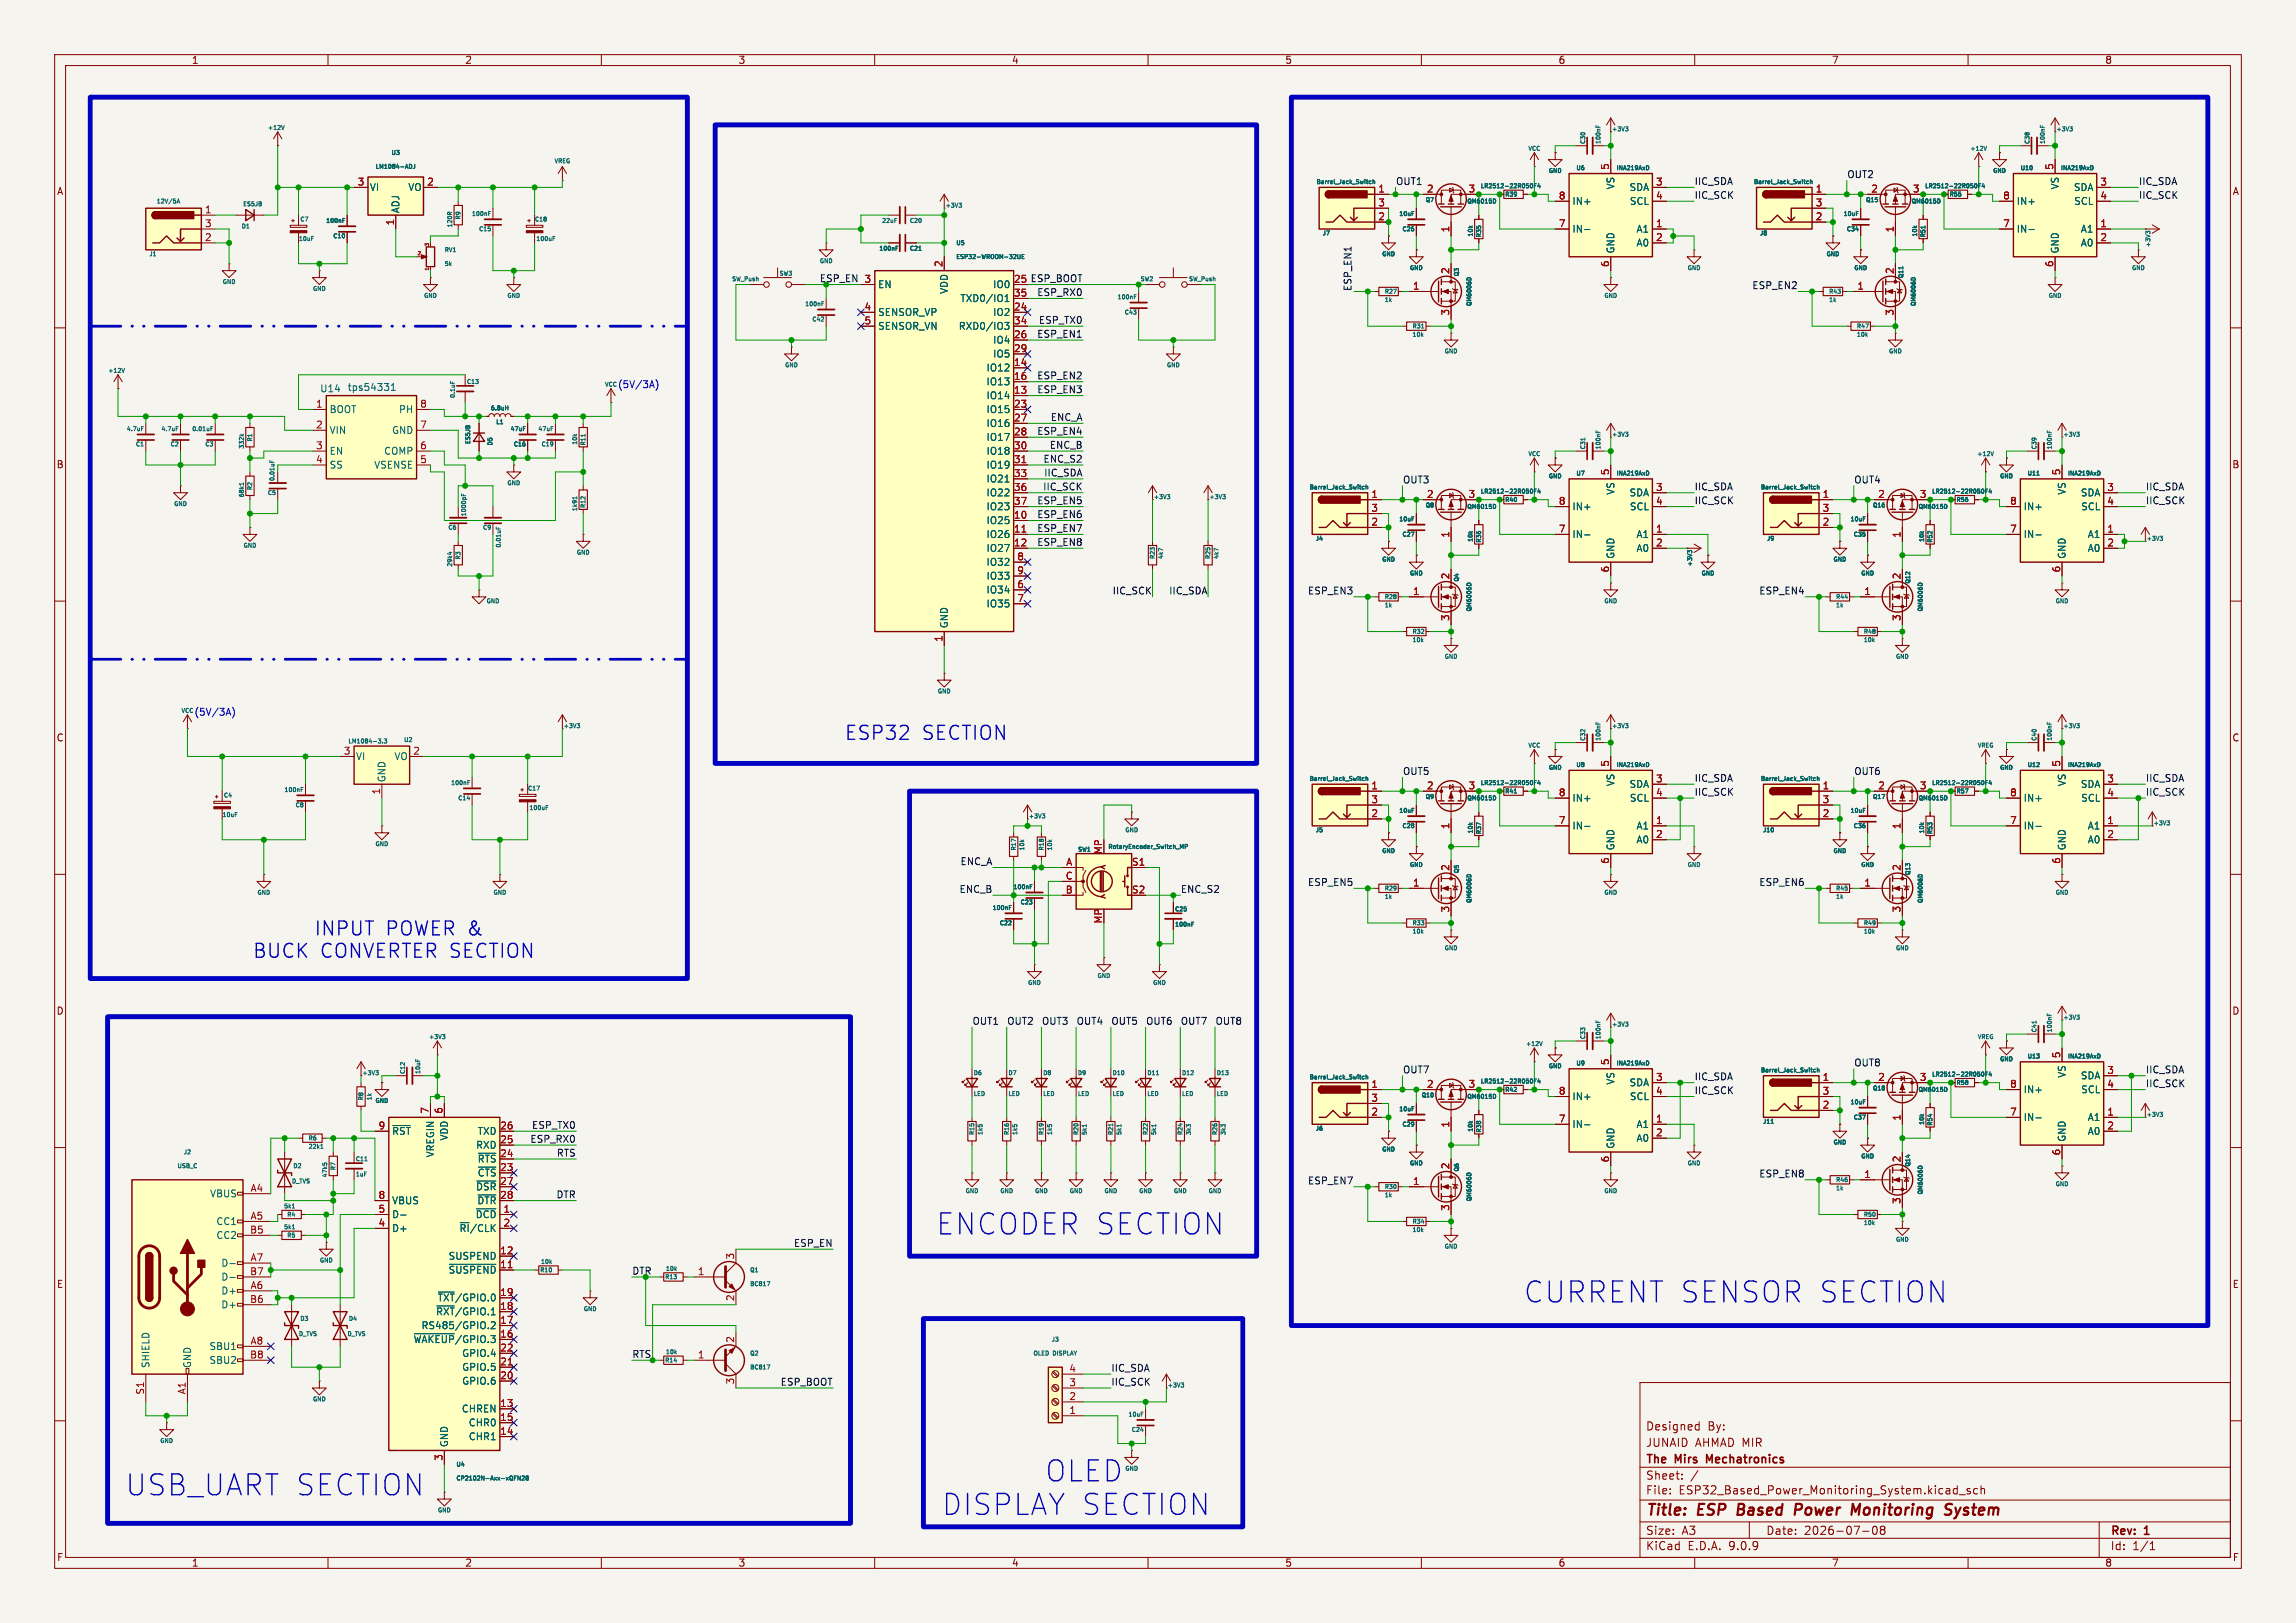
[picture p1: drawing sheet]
<svg xmlns="http://www.w3.org/2000/svg" width="420mm" height="297mm" viewBox="0 0 420 297" stroke-linecap="round" stroke-linejoin="round" font-family="sans-serif">
<defs><g id="words">
<g font-size="5.3" fill="#0000c2">
<text x="171.2" y="226.3">ENCODER SECTION</text>
<text x="278.7" y="238.8">CURRENT SENSOR SECTION</text>
<text x="22.9" y="274.1">USB_UART SECTION</text>
<text x="191.1" y="271.5">OLED</text>
<text x="172.3" y="277.6">DISPLAY SECTION</text>
</g>
<g font-size="3.5" fill="#0000c2">
<text x="154.4" y="135.8">ESP32</text>
<text x="168.7" y="135.8">SECTION</text>
<text x="58.4" y="171.6">INPUT</text>
<text x="71.6" y="171.6">POWER &amp;</text>
<text x="46.7" y="175.7">BUCK CONVERTER SECTION</text>
</g>
<g font-size="2.8" fill="#840000">
<text x="301" y="277.9">Title:</text>
<text x="310.6" y="277.9">ESP</text>
<text x="318.7" y="277.9">Based</text>
<text x="330" y="277.9">Power</text>
<text x="341.1" y="277.9">Monitoring</text>
<text x="359.1" y="277.9">System</text>
</g>
<g font-size="2.1" fill="#840000">
<text x="301" y="262">Designed</text>
<text x="312.4" y="262">By:</text>
<text x="301" y="268.2">The</text>
<text x="301" y="265">JUNAID</text>
<text x="306.5" y="268.2">Mirs</text>
<text x="310.1" y="265">AHMAD MIR</text>
<text x="312.8" y="268.2">Mechatronics</text>
<text x="301" y="273.7">File:</text>
<text x="301" y="271">Sheet:</text>
<text x="307.1" y="273.7">ESP32_Based_Power_Monitoring_System.kicad_sch</text>
<text x="301" y="281.1">Size:</text>
<text x="307.6" y="281.1">A3</text>
<text x="323" y="281.1">Date:</text>
<text x="330" y="281.1">2026-07-08</text>
<text x="386" y="281.3">Rev:</text>
<text x="392.4" y="281.3">1</text>
<text x="301" y="283.9">KiCad</text>
<text x="308.7" y="283.9">E.D.A.</text>
<text x="316.3" y="283.9">9.0.9</text>
<text x="386" y="283.9">Id:</text>
<text x="390.1" y="283.9">1/1</text>
</g>
<g font-size="1.8" fill="#840000">
<text x="35" y="11.9">1</text>
<text x="85" y="11.9">2</text>
<text x="135" y="11.9">3</text>
<text x="185" y="11.9">4</text>
<text x="235" y="11.9">5</text>
<text x="285" y="11.9">6</text>
<text x="335" y="11.9">7</text>
<text x="385" y="11.9">8</text>
<text x="10.3" y="35.9">A</text>
<text x="408.3" y="35.9">A</text>
<text x="185.4" y="51.8">25 ESP_BOOT</text>
<text x="10.3" y="85.9">B</text>
<text x="408.2" y="85.9">B</text>
<text x="10.3" y="135.9">C</text>
<text x="408.2" y="135.9">C</text>
<text x="10.3" y="185.9">D</text>
<text x="408.2" y="185.9">D</text>
<text x="10.3" y="235.9">E</text>
<text x="408.3" y="235.9">E</text>
<text x="10.3" y="285.9">F</text>
<text x="35" y="286.9">1</text>
<text x="85" y="286.9">2</text>
<text x="135" y="286.9">3</text>
<text x="185" y="286.9">4</text>
<text x="235" y="286.9">5</text>
<text x="285" y="286.9">6</text>
<text x="335" y="286.9">7</text>
<text x="385" y="286.9">8</text>
<text x="408.3" y="285.9">F</text>
</g>
<g font-size="1.8" fill="#a90000">
<text x="65.3" y="34">3</text>
<text x="78" y="34">2</text>
<text x="252" y="35.3">1</text>
<text x="260.9" y="35.3">2</text>
<text x="268.5" y="35.3">3</text>
<text x="294.4" y="31.2" transform="rotate(-90 294.4 31.2)">5</text>
<text x="302.8" y="34">3</text>
<text x="332" y="35.3">1</text>
<text x="342.2" y="35.3">2</text>
<text x="349.8" y="35.3">3</text>
<text x="375.7" y="31.2" transform="rotate(-90 375.7 31.2)">5</text>
<text x="384.1" y="34">3</text>
<text x="37.4" y="39.1">1</text>
<text x="37.4" y="41.7">3</text>
<text x="72.1" y="41.3" transform="rotate(-90 72.1 41.3)">1</text>
<text x="252" y="37.8">3</text>
<text x="252" y="40.4">2</text>
<text x="285" y="36.6">8</text>
<text x="285" y="41.7">7</text>
<text x="302.8" y="36.6">4</text>
<text x="302.8" y="41.7">1</text>
<text x="332" y="37.8">3</text>
<text x="332" y="40.4">2</text>
<text x="366.3" y="36.6">8</text>
<text x="366.3" y="41.7">7</text>
<text x="384.1" y="36.6">4</text>
<text x="384.1" y="41.7">1</text>
<text x="37.4" y="44.2">2</text>
<text x="265.2" y="42.6" transform="rotate(-90 265.2 42.6)">1</text>
<text x="302.8" y="44.2">2</text>
<text x="346.5" y="42.6" transform="rotate(-90 346.5 42.6)">1</text>
<text x="384.1" y="44.2">2</text>
<text x="158" y="51.8">3</text>
<text x="172.5" y="49" transform="rotate(-90 172.5 49)">2</text>
<text x="185.4" y="51.8">25</text>
<text x="258.4" y="53.1">1</text>
<text x="265.2" y="50.2" transform="rotate(-90 265.2 50.2)">2</text>
<text x="294.4" y="49" transform="rotate(-90 294.4 49)">6</text>
<text x="339.7" y="53.1">1</text>
<text x="346.5" y="50.2" transform="rotate(-90 346.5 50.2)">2</text>
<text x="375.7" y="49" transform="rotate(-90 375.7 49)">6</text>
<text x="158" y="56.9">4</text>
<text x="158" y="59.4">5</text>
<text x="185.4" y="54.4">35</text>
<text x="185.4" y="56.9">24</text>
<text x="185.4" y="59.4">34</text>
<text x="265.2" y="57.9" transform="rotate(-90 265.2 57.9)">3</text>
<text x="346.5" y="57.9" transform="rotate(-90 346.5 57.9)">3</text>
<text x="185.4" y="62">26</text>
<text x="185.4" y="64.5">29</text>
<text x="185.4" y="67.1">14</text>
<text x="185.4" y="69.6">16</text>
<text x="57.7" y="74.7">1</text>
<text x="76.8" y="74.7">8</text>
<text x="185.4" y="72.1">13</text>
<text x="185.4" y="74.7">23</text>
<text x="185.4" y="77.2">27</text>
<text x="57.7" y="78.5">2</text>
<text x="57.7" y="82.3">3</text>
<text x="76.8" y="78.5">7</text>
<text x="76.8" y="82.3">6</text>
<text x="185.4" y="79.8">28</text>
<text x="185.4" y="82.3">30</text>
<text x="57.7" y="84.8">4</text>
<text x="76.8" y="84.8">5</text>
<text x="185.4" y="84.8">31</text>
<text x="185.4" y="87.4">33</text>
<text x="185.4" y="89.9">36</text>
<text x="294.4" y="87.1" transform="rotate(-90 294.4 87.1)">5</text>
<text x="302.8" y="89.9">3</text>
<text x="376.9" y="87.1" transform="rotate(-90 376.9 87.1)">5</text>
<text x="385.4" y="89.9">3</text>
<text x="185.4" y="92.5">37</text>
<text x="185.4" y="95">10</text>
<text x="250.8" y="91.2">1</text>
<text x="250.8" y="93.7">3</text>
<text x="260.9" y="91.2">2</text>
<text x="268.5" y="91.2">3</text>
<text x="285" y="92.5">8</text>
<text x="302.8" y="92.5">4</text>
<text x="333.3" y="91.2">1</text>
<text x="333.3" y="93.7">3</text>
<text x="343.5" y="91.2">2</text>
<text x="351.1" y="91.2">3</text>
<text x="367.6" y="92.5">8</text>
<text x="385.4" y="92.5">4</text>
<text x="185.4" y="97.5">11</text>
<text x="185.4" y="100.1">12</text>
<text x="250.8" y="96.3">2</text>
<text x="265.2" y="98.5" transform="rotate(-90 265.2 98.5)">1</text>
<text x="285" y="97.5">7</text>
<text x="302.8" y="97.5">1</text>
<text x="302.8" y="100.1">2</text>
<text x="333.3" y="96.3">2</text>
<text x="347.7" y="98.5" transform="rotate(-90 347.7 98.5)">1</text>
<text x="367.6" y="97.5">7</text>
<text x="385.4" y="97.5">1</text>
<text x="385.4" y="100.1">2</text>
<text x="186" y="102.6">8</text>
<text x="186" y="105.2">9</text>
<text x="186" y="107.7">6</text>
<text x="265.2" y="106.1" transform="rotate(-90 265.2 106.1)">2</text>
<text x="294.4" y="104.8" transform="rotate(-90 294.4 104.8)">6</text>
<text x="347.7" y="106.1" transform="rotate(-90 347.7 106.1)">2</text>
<text x="376.9" y="104.8" transform="rotate(-90 376.9 104.8)">6</text>
<text x="186" y="110.2">7</text>
<text x="258.4" y="109">1</text>
<text x="265.2" y="113.7" transform="rotate(-90 265.2 113.7)">3</text>
<text x="340.9" y="109">1</text>
<text x="347.7" y="113.7" transform="rotate(-90 347.7 113.7)">3</text>
<text x="172.5" y="117.5" transform="rotate(-90 172.5 117.5)">1</text>
<text x="62.8" y="138.2">3</text>
<text x="75.5" y="138.2">2</text>
<text x="294.4" y="140.4" transform="rotate(-90 294.4 140.4)">5</text>
<text x="302.8" y="143.3">3</text>
<text x="376.9" y="140.4" transform="rotate(-90 376.9 140.4)">5</text>
<text x="385.4" y="143.3">3</text>
<text x="69.6" y="145.5" transform="rotate(-90 69.6 145.5)">1</text>
<text x="250.8" y="144.5">1</text>
<text x="250.8" y="147.1">3</text>
<text x="250.8" y="149.6">2</text>
<text x="260.9" y="144.5">2</text>
<text x="268.5" y="144.5">3</text>
<text x="285" y="145.8">8</text>
<text x="302.8" y="145.8">4</text>
<text x="333.3" y="144.5">1</text>
<text x="333.3" y="147.1">3</text>
<text x="333.3" y="149.6">2</text>
<text x="343.5" y="144.5">2</text>
<text x="351.1" y="144.5">3</text>
<text x="367.6" y="145.8">8</text>
<text x="385.4" y="145.8">4</text>
<text x="265.2" y="151.8" transform="rotate(-90 265.2 151.8)">1</text>
<text x="285" y="150.9">7</text>
<text x="302.8" y="150.9">1</text>
<text x="302.8" y="153.4">2</text>
<text x="347.7" y="151.8" transform="rotate(-90 347.7 151.8)">1</text>
<text x="367.6" y="150.9">7</text>
<text x="385.4" y="150.9">1</text>
<text x="385.4" y="153.4">2</text>
<text x="194.8" y="161">C</text>
<text x="194.9" y="158.5">A</text>
<text x="201.7" y="156.4" transform="rotate(-90 201.7 156.4)">MP</text>
<text x="207" y="158.5">S1</text>
<text x="265.2" y="159.5" transform="rotate(-90 265.2 159.5)">2</text>
<text x="294.4" y="158.2" transform="rotate(-90 294.4 158.2)">6</text>
<text x="347.7" y="159.5" transform="rotate(-90 347.7 159.5)">2</text>
<text x="376.9" y="158.2" transform="rotate(-90 376.9 158.2)">6</text>
<text x="194.8" y="163.6">B</text>
<text x="207" y="163.6">S2</text>
<text x="258.4" y="162.3">1</text>
<text x="265.2" y="167.1" transform="rotate(-90 265.2 167.1)">3</text>
<text x="340.9" y="162.3">1</text>
<text x="347.7" y="167.1" transform="rotate(-90 347.7 167.1)">3</text>
<text x="201.7" y="169.1" transform="rotate(-90 201.7 169.1)">MP</text>
<text x="294.4" y="195" transform="rotate(-90 294.4 195)">5</text>
<text x="302.8" y="197.9">3</text>
<text x="333.3" y="197.9">1</text>
<text x="343.5" y="197.9">2</text>
<text x="351.1" y="197.9">3</text>
<text x="376.9" y="193.7" transform="rotate(-90 376.9 193.7)">5</text>
<text x="385.4" y="196.6">3</text>
<text x="78.5" y="203.9" transform="rotate(-90 78.5 203.9)">7</text>
<text x="81" y="203.9" transform="rotate(-90 81 203.9)">6</text>
<text x="250.8" y="199.1">1</text>
<text x="250.8" y="201.7">3</text>
<text x="260.9" y="199.1">2</text>
<text x="268.5" y="199.1">3</text>
<text x="285" y="200.4">8</text>
<text x="302.8" y="200.4">4</text>
<text x="333.3" y="200.4">3</text>
<text x="333.3" y="202.9">2</text>
<text x="367.6" y="199.1">8</text>
<text x="385.4" y="199.1">4</text>
<text x="69.1" y="206.8">9</text>
<text x="91.4" y="206.8">26</text>
<text x="91.4" y="209.3">25</text>
<text x="250.8" y="204.2">2</text>
<text x="265.2" y="206.4" transform="rotate(-90 265.2 206.4)">1</text>
<text x="285" y="205.5">7</text>
<text x="302.8" y="205.5">1</text>
<text x="302.8" y="208">2</text>
<text x="347.7" y="205.2" transform="rotate(-90 347.7 205.2)">1</text>
<text x="367.6" y="204.2">7</text>
<text x="385.4" y="204.2">1</text>
<text x="385.4" y="206.8">2</text>
<text x="91.4" y="211.8">24</text>
<text x="91.4" y="214.4">23</text>
<text x="265.2" y="214.1" transform="rotate(-90 265.2 214.1)">2</text>
<text x="294.4" y="212.8" transform="rotate(-90 294.4 212.8)">6</text>
<text x="340.9" y="215.6">1</text>
<text x="347.7" y="212.8" transform="rotate(-90 347.7 212.8)">2</text>
<text x="376.9" y="211.5" transform="rotate(-90 376.9 211.5)">6</text>
<text x="45.7" y="218.2">A4</text>
<text x="69.1" y="219.5">8</text>
<text x="69.1" y="222">5</text>
<text x="91.4" y="216.9">27</text>
<text x="91.4" y="219.5">28</text>
<text x="92" y="222">1</text>
<text x="258.4" y="216.9">1</text>
<text x="265.2" y="221.7" transform="rotate(-90 265.2 221.7)">3</text>
<text x="347.7" y="220.4" transform="rotate(-90 347.7 220.4)">3</text>
<text x="45.6" y="225.8">B5</text>
<text x="45.7" y="223.3">A5</text>
<text x="69.1" y="224.5">4</text>
<text x="92" y="224.5">2</text>
<text x="45.6" y="233.4">B7</text>
<text x="45.7" y="230.9">A7</text>
<text x="91.4" y="229.6">12</text>
<text x="91.4" y="232.2">11</text>
<text x="127.6" y="233.4">1</text>
<text x="134.4" y="230.6" transform="rotate(-90 134.4 230.6)">3</text>
<text x="45.6" y="238.5">B6</text>
<text x="45.7" y="236">A6</text>
<text x="91.4" y="237.2">19</text>
<text x="91.4" y="239.8">18</text>
<text x="134.4" y="238.2" transform="rotate(-90 134.4 238.2)">2</text>
<text x="91.4" y="242.3">17</text>
<text x="91.4" y="244.9">16</text>
<text x="134.4" y="245.8" transform="rotate(-90 134.4 245.8)">2</text>
<text x="45.6" y="248.7">B8</text>
<text x="45.7" y="246.1">A8</text>
<text x="91.4" y="247.4">22</text>
<text x="91.4" y="249.9">21</text>
<text x="127.6" y="248.7">1</text>
<text x="195.5" y="251.2">4</text>
<text x="26.4" y="255.3" transform="rotate(-90 26.4 255.3)">S1</text>
<text x="34" y="255.3" transform="rotate(-90 34 255.3)">A1</text>
<text x="91.4" y="252.5">20</text>
<text x="91.4" y="257.6">13</text>
<text x="134.4" y="253.4" transform="rotate(-90 134.4 253.4)">3</text>
<text x="195.5" y="256.3">2</text>
<text x="195.5" y="253.7">3</text>
<text x="91.4" y="260.1">15</text>
<text x="91.4" y="262.6">14</text>
<text x="195.5" y="258.8">1</text>
<text x="81" y="267.4" transform="rotate(-90 81 267.4)">3</text>
</g>
<g font-size="1.8" fill="#006464">
<text x="67.6" y="35.2">VI</text>
<text x="74.6" y="35.2">VO</text>
<text x="295.5" y="34.8" transform="rotate(-90 295.5 34.8)">VS</text>
<text x="298" y="35.2">SDA</text>
<text x="376.8" y="34.8" transform="rotate(-90 376.8 34.8)">VS</text>
<text x="379.3" y="35.2">SDA</text>
<text x="73.3" y="39.1" transform="rotate(-90 73.3 39.1)">ADJ</text>
<text x="287.5" y="37.7">IN+</text>
<text x="298" y="37.7">SCL</text>
<text x="368.8" y="37.7">IN+</text>
<text x="379.3" y="37.7">SCL</text>
<text x="287.5" y="42.8">IN-</text>
<text x="295.5" y="46.5" transform="rotate(-90 295.5 46.5)">GND</text>
<text x="299.3" y="42.8">A1</text>
<text x="299.3" y="45.3">A0</text>
<text x="368.8" y="42.8">IN-</text>
<text x="376.8" y="46.5" transform="rotate(-90 376.8 46.5)">GND</text>
<text x="380.5" y="42.8">A1</text>
<text x="380.5" y="45.3">A0</text>
<text x="160.5" y="52.9">EN</text>
<text x="173.6" y="53.9" transform="rotate(-90 173.6 53.9)">VDD</text>
<text x="181.6" y="52.9">IO0</text>
<text x="160.5" y="58">SENSOR_VP</text>
<text x="175.6" y="55.5">TXD0/IO1</text>
<text x="181.6" y="58">IO2</text>
<text x="160.5" y="60.6">SENSOR_VN</text>
<text x="175.3" y="60.6">RXD0/IO3</text>
<text x="181.6" y="63.1">IO4</text>
<text x="181.6" y="65.6">IO5</text>
<text x="58.5" y="72">U14</text>
<text x="63.5" y="71.7">tps54331</text>
<text x="180.4" y="68.2">IO12</text>
<text x="180.4" y="70.7">IO13</text>
<text x="60.2" y="75.8">BOOT</text>
<text x="72.9" y="75.8">PH</text>
<text x="180.4" y="73.3">IO14</text>
<text x="180.4" y="75.8">IO15</text>
<text x="60.2" y="79.6">VIN</text>
<text x="60.2" y="83.4">EN</text>
<text x="70.2" y="83.4">COMP</text>
<text x="71.6" y="79.6">GND</text>
<text x="180.4" y="78.3">IO16</text>
<text x="180.4" y="80.9">IO17</text>
<text x="180.4" y="83.4">IO18</text>
<text x="60.2" y="86">SS</text>
<text x="68.4" y="86">VSENSE</text>
<text x="180.4" y="86">IO19</text>
<text x="180.4" y="88.5">IO21</text>
<text x="180.4" y="91">IO22</text>
<text x="180.4" y="93.6">IO23</text>
<text x="287.5" y="93.6">IN+</text>
<text x="295.5" y="90.6" transform="rotate(-90 295.5 90.6)">VS</text>
<text x="298" y="91">SDA</text>
<text x="298" y="93.6">SCL</text>
<text x="370.1" y="93.6">IN+</text>
<text x="378.1" y="90.6" transform="rotate(-90 378.1 90.6)">VS</text>
<text x="380.5" y="91">SDA</text>
<text x="380.6" y="93.6">SCL</text>
<text x="180.4" y="96.1">IO25</text>
<text x="180.4" y="98.7">IO26</text>
<text x="180.4" y="101.2">IO27</text>
<text x="287.5" y="98.7">IN-</text>
<text x="299.3" y="98.7">A1</text>
<text x="299.3" y="101.2">A0</text>
<text x="370.1" y="98.7">IN-</text>
<text x="381.8" y="98.7">A1</text>
<text x="381.8" y="101.2">A0</text>
<text x="180.4" y="103.7">IO32</text>
<text x="180.4" y="106.3">IO33</text>
<text x="295.5" y="102.4" transform="rotate(-90 295.5 102.4)">GND</text>
<text x="378.1" y="102.4" transform="rotate(-90 378.1 102.4)">GND</text>
<text x="180.4" y="108.8">IO34</text>
<text x="180.4" y="111.4">IO35</text>
<text x="173.6" y="115.1" transform="rotate(-90 173.6 115.1)">GND</text>
<text x="65" y="139.3">VI</text>
<text x="70.7" y="143.3" transform="rotate(-90 70.7 143.3)">GND</text>
<text x="72.1" y="139.3">VO</text>
<text x="295.5" y="144" transform="rotate(-90 295.5 144)">VS</text>
<text x="378.1" y="144" transform="rotate(-90 378.1 144)">VS</text>
<text x="287.5" y="146.9">IN+</text>
<text x="298" y="144.4">SDA</text>
<text x="298" y="146.9">SCL</text>
<text x="370.1" y="146.9">IN+</text>
<text x="380.5" y="144.4">SDA</text>
<text x="380.6" y="146.9">SCL</text>
<text x="287.5" y="152">IN-</text>
<text x="295.5" y="155.7" transform="rotate(-90 295.5 155.7)">GND</text>
<text x="299.3" y="152">A1</text>
<text x="299.3" y="154.5">A0</text>
<text x="370.1" y="152">IN-</text>
<text x="378.1" y="155.7" transform="rotate(-90 378.1 155.7)">GND</text>
<text x="381.8" y="152">A1</text>
<text x="381.8" y="154.5">A0</text>
<text x="378.1" y="197.3" transform="rotate(-90 378.1 197.3)">VS</text>
<text x="380.5" y="197.7">SDA</text>
<text x="287.5" y="201.5">IN+</text>
<text x="295.5" y="198.6" transform="rotate(-90 295.5 198.6)">VS</text>
<text x="298" y="199">SDA</text>
<text x="298" y="201.5">SCL</text>
<text x="370.1" y="200.3">IN+</text>
<text x="380.6" y="200.3">SCL</text>
<text x="71.6" y="207.9">~{RST}</text>
<text x="82.1" y="208.8" transform="rotate(-90 82.1 208.8)">VDD</text>
<text x="87.3" y="207.9">TXD</text>
<text x="287.5" y="206.6">IN-</text>
<text x="299.3" y="206.6">A1</text>
<text x="299.3" y="209.1">A0</text>
<text x="370.1" y="205.3">IN-</text>
<text x="378.1" y="209" transform="rotate(-90 378.1 209)">GND</text>
<text x="381.8" y="205.3">A1</text>
<text x="381.8" y="207.9">A0</text>
<text x="79.6" y="211.9" transform="rotate(-90 79.6 211.9)">VREGIN</text>
<text x="87" y="210.4">RXD</text>
<text x="87.3" y="213">~{RTS}</text>
<text x="87.3" y="215.5">~{CTS}</text>
<text x="295.5" y="210.3" transform="rotate(-90 295.5 210.3)">GND</text>
<text x="38.3" y="219.3">VBUS</text>
<text x="71.6" y="220.6">VBUS</text>
<text x="87" y="218">~{DSR}</text>
<text x="87.2" y="220.6">~{DTR}</text>
<text x="39.5" y="224.4">CC1</text>
<text x="39.5" y="226.9">CC2</text>
<text x="71.6" y="223.1">D-</text>
<text x="71.6" y="225.7">D+</text>
<text x="84" y="225.7">~{RI}/CLK</text>
<text x="86.9" y="223.1">~{DCD}</text>
<text x="40.4" y="232">D-</text>
<text x="82" y="230.7">SUSPEND</text>
<text x="82" y="233.3">~{SUSPEND}</text>
<text x="40.4" y="234.5">D-</text>
<text x="40.4" y="237.1">D+</text>
<text x="40.4" y="239.6">D+</text>
<text x="80" y="238.4">~{TXT}/GPIO.0</text>
<text x="75.5" y="246">~{WAKEUP}/GPIO.3</text>
<text x="77" y="243.4">RS485/GPIO.2</text>
<text x="79.7" y="240.9">~{RXT}/GPIO.1</text>
<text x="27.5" y="250.4" transform="rotate(-90 27.5 250.4)">SHIELD</text>
<text x="35.2" y="250.4" transform="rotate(-90 35.2 250.4)">GND</text>
<text x="38.2" y="247.2">SBU1</text>
<text x="38.2" y="249.8">SBU2</text>
<text x="84.4" y="248.5">GPIO.4</text>
<text x="84.4" y="251.1">GPIO.5</text>
<text x="84.4" y="253.6">GPIO.6</text>
<text x="84.4" y="258.7">CHREN</text>
<text x="85.6" y="261.2">CHR0</text>
<text x="85.6" y="263.8">CHR1</text>
<text x="82.1" y="264.9" transform="rotate(-90 82.1 264.9)">GND</text>
</g>
<g font-size="1.8" fill="#0f0f0f">
<text x="255.3" y="33.9">OUT1</text>
<text x="309.9" y="33.9">IIC_SDA</text>
<text x="337.8" y="32.7">OUT2</text>
<text x="391.2" y="33.9">IIC_SDA</text>
<text x="309.9" y="36.5">IIC_SCK</text>
<text x="391.2" y="36.5">IIC_SCK</text>
<text x="247.3" y="53.3" transform="rotate(-90 247.3 53.3)">ESP_EN1</text>
<text x="320.4" y="53">ESP_EN2</text>
<text x="189.6" y="54.3">ESP_RX0</text>
<text x="189.9" y="59.3">ESP_TX0</text>
<text x="189.6" y="61.9">ESP_EN1</text>
<text x="189.6" y="69.5">ESP_EN2</text>
<text x="189.6" y="72">ESP_EN3</text>
<text x="192.1" y="77.1">ENC_A</text>
<text x="189.6" y="79.7">ESP_EN4</text>
<text x="191.9" y="82.2">ENC_B</text>
<text x="190.7" y="89.8">IIC_SCK</text>
<text x="190.8" y="84.7">ENC_S2</text>
<text x="190.9" y="87.3">IIC_SDA</text>
<text x="256.5" y="88.6">OUT3</text>
<text x="309.9" y="89.8">IIC_SDA</text>
<text x="339.1" y="88.6">OUT4</text>
<text x="392.4" y="89.8">IIC_SDA</text>
<text x="189.6" y="94.9">ESP_EN6</text>
<text x="189.6" y="92.4">ESP_EN5</text>
<text x="309.9" y="92.4">IIC_SCK</text>
<text x="392.4" y="92.4">IIC_SCK</text>
<text x="189.6" y="97.4">ESP_EN7</text>
<text x="189.6" y="100">ESP_EN8</text>
<text x="203.4" y="108.9">IIC_SCK</text>
<text x="213.8" y="108.9">IIC_SDA</text>
<text x="239.2" y="108.9">ESP_EN3</text>
<text x="321.7" y="108.9">ESP_EN4</text>
<text x="256.5" y="141.9">OUT5</text>
<text x="309.9" y="143.2">IIC_SDA</text>
<text x="339.1" y="141.9">OUT6</text>
<text x="392.4" y="143.2">IIC_SDA</text>
<text x="309.9" y="145.7">IIC_SCK</text>
<text x="392.4" y="145.7">IIC_SCK</text>
<text x="175.6" y="158.4">ENC_A</text>
<text x="175.4" y="163.5">ENC_B</text>
<text x="215.9" y="163.5">ENC_S2</text>
<text x="239.2" y="162.2">ESP_EN5</text>
<text x="321.7" y="162.2">ESP_EN6</text>
<text x="177.8" y="187.6">OUT1</text>
<text x="184.1" y="187.6">OUT2</text>
<text x="190.5" y="187.6">OUT3</text>
<text x="196.8" y="187.6">OUT4</text>
<text x="203.2" y="187.6">OUT5</text>
<text x="209.5" y="187.6">OUT6</text>
<text x="215.9" y="187.6">OUT7</text>
<text x="222.2" y="187.6">OUT8</text>
<text x="256.5" y="196.5">OUT7</text>
<text x="309.9" y="197.8">IIC_SDA</text>
<text x="339.1" y="195.2">OUT8</text>
<text x="392.4" y="196.5">IIC_SDA</text>
<text x="309.9" y="200.3">IIC_SCK</text>
<text x="392.4" y="199">IIC_SCK</text>
<text x="96.9" y="209.2">ESP_RX0</text>
<text x="97.2" y="206.7">ESP_TX0</text>
<text x="101.8" y="211.7">RTS</text>
<text x="321.7" y="215.6">ESP_EN8</text>
<text x="101.7" y="219.4">DTR</text>
<text x="239.2" y="216.8">ESP_EN7</text>
<text x="145.1" y="228.3">ESP_EN</text>
<text x="115.6" y="248.6">RTS</text>
<text x="203.2" y="251.1">IIC_SDA</text>
<text x="142.7" y="253.7">ESP_BOOT</text>
<text x="203.2" y="253.7">IIC_SCK</text>
</g>
<g font-size="1.8" fill="#009600">
<text x="149.9" y="51.7">ESP_EN 3</text>
<text x="115.6" y="233.3">DTR</text>
</g>
<g font-size="1.8" fill="#0000c2">
<text x="112.9" y="71.2">(5V/3A)</text>
<text x="35.5" y="131.2">(5V/3A)</text>
</g>
<g font-size="1.1" fill="#006464">
<text x="48.9" y="24">+12V</text>
<text x="71.5" y="28.5">U3</text>
<text x="279.4" y="27.8">VCC</text>
<text x="290.2" y="26.5" transform="rotate(-90 290.2 26.5)">C30</text>
<text x="293" y="26.5" transform="rotate(-90 293 26.5)">100nF</text>
<text x="294.7" y="24.2">+3V3</text>
<text x="360.3" y="27.8">+12V</text>
<text x="371.4" y="26.5" transform="rotate(-90 371.4 26.5)">C38</text>
<text x="374.2" y="26.5" transform="rotate(-90 374.2 26.5)">100nF</text>
<text x="376" y="24.2">+3V3</text>
<text x="68.6" y="31.1">LM1084-ADJ</text>
<text x="101.3" y="30.1">VREG</text>
<text x="240.7" y="33.9">Barrel_Jack_Switch</text>
<text x="270.7" y="34.6">LR2512-22R050F4</text>
<text x="283.2" y="31.9">GND</text>
<text x="288.2" y="31.3">U6</text>
<text x="295.6" y="31.3">INA219AxD</text>
<text x="320.7" y="33.9">Barrel_Jack_Switch</text>
<text x="352" y="34.6">LR2512-22R050F4</text>
<text x="364.4" y="31.9">GND</text>
<text x="369.5" y="31.3">U10</text>
<text x="376.9" y="31.3">INA219AxD</text>
<text x="28.5" y="37.4">12V/5A</text>
<text x="44.3" y="37.9">ES5JB</text>
<text x="54.8" y="40.7">C7</text>
<text x="59.5" y="41">100nF</text>
<text x="82.9" y="41.8" transform="rotate(-90 82.9 41.8)">120R</text>
<text x="84.4" y="40.3" transform="rotate(-90 84.4 40.3)">R9</text>
<text x="86.2" y="39.7">100nF</text>
<text x="97.7" y="40.7">C18</text>
<text x="161.2" y="41">22uF</text>
<text x="166.3" y="41">C20</text>
<text x="172.8" y="38.2">+3V3</text>
<text x="255.8" y="39.7">10uF</text>
<text x="260.6" y="37.2">Q7</text>
<text x="268.3" y="37.4">QM6015D</text>
<text x="275.2" y="36.2">R39</text>
<text x="337.1" y="39.7">10uF</text>
<text x="341.2" y="37.2">Q15</text>
<text x="349.5" y="37.4">QM6015D</text>
<text x="356.5" y="36.2">R55</text>
<text x="27.2" y="47.1">J1</text>
<text x="44.1" y="42">D1</text>
<text x="54.5" y="44.3">10uF</text>
<text x="60.8" y="43.8">C10</text>
<text x="81.2" y="46.3">RV1</text>
<text x="87.5" y="42.5">C15</text>
<text x="98" y="44.3">100uF</text>
<text x="160.7" y="46.1">100nF</text>
<text x="166.3" y="46.1">C21</text>
<text x="174.8" y="45.1">U5</text>
<text x="174.8" y="47.6">ESP32-WROOM-32UE</text>
<text x="241.8" y="43.3">J7</text>
<text x="252.7" y="47.1">GND</text>
<text x="256.4" y="42.5">C26</text>
<text x="269.6" y="43.4" transform="rotate(-90 269.6 43.4)">10k</text>
<text x="271.1" y="43.6" transform="rotate(-90 271.1 43.6)">R35</text>
<text x="321.8" y="43.3">J8</text>
<text x="334" y="47.1">GND</text>
<text x="337.7" y="42.5">C34</text>
<text x="350.9" y="43.4" transform="rotate(-90 350.9 43.4)">10k</text>
<text x="352.4" y="43.6" transform="rotate(-90 352.4 43.6)">R51</text>
<text x="393.5" y="45.4" transform="rotate(-90 393.5 45.4)">+3V3</text>
<text x="40.6" y="52.2">GND</text>
<text x="57.1" y="53.4">GND</text>
<text x="81.2" y="48.9">5k</text>
<text x="133.8" y="51.7">SW_Push</text>
<text x="142.5" y="50.6">SW3</text>
<text x="149.8" y="48.4">GND</text>
<text x="208.5" y="51.7">SW2</text>
<text x="217.3" y="51.7">SW_Push</text>
<text x="253.2" y="53.9">R27</text>
<text x="257.8" y="49.6">GND</text>
<text x="267.1" y="50.7" transform="rotate(-90 267.1 50.7)">Q3</text>
<text x="308.6" y="49.6">GND</text>
<text x="334.4" y="53.9">R43</text>
<text x="339" y="49.6">GND</text>
<text x="348.3" y="51.1" transform="rotate(-90 348.3 51.1)">Q11</text>
<text x="389.8" y="49.6">GND</text>
<text x="77.4" y="54.7">GND</text>
<text x="92.7" y="54.7">GND</text>
<text x="147.1" y="56.2">100nF</text>
<text x="148.4" y="59">C42</text>
<text x="204.3" y="55">100nF</text>
<text x="205.6" y="57.8">C43</text>
<text x="253.2" y="55.5">1k</text>
<text x="269.3" y="56.2" transform="rotate(-90 269.3 56.2)">QM6006D</text>
<text x="293.3" y="54.7">GND</text>
<text x="334.4" y="55.5">1k</text>
<text x="350.6" y="56.2" transform="rotate(-90 350.6 56.2)">QM6006D</text>
<text x="374.6" y="54.7">GND</text>
<text x="258.2" y="61.8">10k</text>
<text x="258.2" y="60.3">R31</text>
<text x="264.1" y="64.9">GND</text>
<text x="339.5" y="61.8">10k</text>
<text x="339.5" y="60.3">R47</text>
<text x="345.4" y="64.9">GND</text>
<text x="19.7" y="68.4">+12V</text>
<text x="85.3" y="70.5">C13</text>
<text x="110.5" y="71">VCC</text>
<text x="143.5" y="67.4">GND</text>
<text x="213.3" y="67.4">GND</text>
<text x="83.4" y="73" transform="rotate(-90 83.4 73)">0.1uF</text>
<text x="89.6" y="75.3">6.8uH</text>
<text x="90.6" y="77.8">L1</text>
<text x="23" y="79.1">4.7uF</text>
<text x="24.7" y="81.9">C1</text>
<text x="29.4" y="79.1">4.7uF</text>
<text x="31.1" y="81.9">C2</text>
<text x="35" y="79.1">0.01uF</text>
<text x="37.4" y="81.9">C3</text>
<text x="44.8" y="82.3" transform="rotate(-90 44.8 82.3)">332k</text>
<text x="46.3" y="81" transform="rotate(-90 46.3 81)">R1</text>
<text x="86.2" y="81.4" transform="rotate(-90 86.2 81.4)">ES5JB</text>
<text x="90.3" y="81.7" transform="rotate(-90 90.3 81.7)">D5</text>
<text x="93.3" y="79.1">47uF</text>
<text x="93.8" y="81.9">C16</text>
<text x="98.3" y="79.1">47uF</text>
<text x="98.9" y="81.9">C19</text>
<text x="105.8" y="81.5" transform="rotate(-90 105.8 81.5)">10k</text>
<text x="107.3" y="81.7" transform="rotate(-90 107.3 81.7)">R11</text>
<text x="279.4" y="83.7">VCC</text>
<text x="290.2" y="82.4" transform="rotate(-90 290.2 82.4)">C31</text>
<text x="293" y="82.4" transform="rotate(-90 293 82.4)">100nF</text>
<text x="294.7" y="80.1">+3V3</text>
<text x="361.5" y="83.7">+12V</text>
<text x="372.7" y="82.4" transform="rotate(-90 372.7 82.4)">C39</text>
<text x="375.5" y="82.4" transform="rotate(-90 375.5 82.4)">100nF</text>
<text x="377.3" y="80.1">+3V3</text>
<text x="46.3" y="89.8" transform="rotate(-90 46.3 89.8)">R2</text>
<text x="50.4" y="88.2" transform="rotate(-90 50.4 88.2)">0.01uF</text>
<text x="92.7" y="89">GND</text>
<text x="239.4" y="89.8">Barrel_Jack_Switch</text>
<text x="283.2" y="87.7">GND</text>
<text x="288.2" y="87.2">U7</text>
<text x="295.6" y="87.2">INA219AxD</text>
<text x="322" y="89.8">Barrel_Jack_Switch</text>
<text x="365.7" y="87.7">GND</text>
<text x="370.8" y="87.2">U11</text>
<text x="378.1" y="87.2">INA219AxD</text>
<text x="31.7" y="92.8">GND</text>
<text x="44.8" y="91.2" transform="rotate(-90 44.8 91.2)">68k1</text>
<text x="48.8" y="90.8">C5</text>
<text x="85.4" y="94.6" transform="rotate(-90 85.4 94.6)">1000pF</text>
<text x="105.8" y="93.7" transform="rotate(-90 105.8 93.7)">1k91</text>
<text x="107.3" y="93.1" transform="rotate(-90 107.3 93.1)">R12</text>
<text x="210.9" y="91.5">+3V3</text>
<text x="221.1" y="91.5">+3V3</text>
<text x="255.8" y="95.6">10uF</text>
<text x="260.6" y="93.1">Q8</text>
<text x="268.3" y="93.3">QM6015D</text>
<text x="270.7" y="90.5">LR2512-22R050F4</text>
<text x="275.2" y="92">R40</text>
<text x="338.4" y="95.6">10uF</text>
<text x="342.5" y="93.1">Q16</text>
<text x="350.8" y="93.3">QM6015D</text>
<text x="353.3" y="90.5">LR2512-22R050F4</text>
<text x="357.7" y="92">R56</text>
<text x="44.4" y="100.4">GND</text>
<text x="81.9" y="97.1">C6</text>
<text x="88.2" y="97.1">C9</text>
<text x="91.8" y="100.4" transform="rotate(-90 91.8 100.4)">0.01uF</text>
<text x="105.4" y="101.7">GND</text>
<text x="240.5" y="99.2">J4</text>
<text x="256.4" y="98.4">C27</text>
<text x="269.6" y="99.3" transform="rotate(-90 269.6 99.3)">10k</text>
<text x="271.1" y="99.5" transform="rotate(-90 271.1 99.5)">R36</text>
<text x="323.1" y="99.2">J9</text>
<text x="338.9" y="98.4">C35</text>
<text x="352.1" y="99.3" transform="rotate(-90 352.1 99.3)">10k</text>
<text x="353.7" y="99.5" transform="rotate(-90 353.7 99.5)">R52</text>
<text x="392.5" y="99.2">+3V3</text>
<text x="82.9" y="103.9" transform="rotate(-90 82.9 103.9)">29k4</text>
<text x="84.4" y="102.5" transform="rotate(-90 84.4 102.5)">R3</text>
<text x="211.4" y="102.4" transform="rotate(-90 211.4 102.4)">R23</text>
<text x="213" y="102.4" transform="rotate(-90 213 102.4)">4k7</text>
<text x="221.6" y="102.4" transform="rotate(-90 221.6 102.4)">R25</text>
<text x="223.1" y="102.4" transform="rotate(-90 223.1 102.4)">4k7</text>
<text x="252.7" y="103">GND</text>
<text x="257.8" y="105.5">GND</text>
<text x="267.1" y="106.6" transform="rotate(-90 267.1 106.6)">Q4</text>
<text x="309.7" y="103.8" transform="rotate(-90 309.7 103.8)">+3V3</text>
<text x="311.1" y="105.5">GND</text>
<text x="335.2" y="103">GND</text>
<text x="340.3" y="105.5">GND</text>
<text x="349.6" y="106.9" transform="rotate(-90 349.6 106.9)">Q12</text>
<text x="88.9" y="110.6">GND</text>
<text x="253.2" y="109.8">R28</text>
<text x="253.2" y="111.4">1k</text>
<text x="269.3" y="112" transform="rotate(-90 269.3 112)">QM6006D</text>
<text x="293.3" y="110.6">GND</text>
<text x="335.7" y="109.8">R44</text>
<text x="335.7" y="111.4">1k</text>
<text x="351.9" y="112" transform="rotate(-90 351.9 112)">QM6006D</text>
<text x="375.9" y="110.6">GND</text>
<text x="258.2" y="117.7">10k</text>
<text x="258.2" y="116.2">R32</text>
<text x="340.8" y="117.7">10k</text>
<text x="340.8" y="116.2">R48</text>
<text x="264.1" y="120.8">GND</text>
<text x="346.7" y="120.8">GND</text>
<text x="33" y="130.7">VCC</text>
<text x="171.4" y="127.1">GND</text>
<text x="63.6" y="136.2">LM1084-3.3</text>
<text x="73.8" y="136">U2</text>
<text x="103" y="133.5">+3V3</text>
<text x="279.4" y="137">VCC</text>
<text x="290.2" y="135.7" transform="rotate(-90 290.2 135.7)">C32</text>
<text x="293" y="135.7" transform="rotate(-90 293 135.7)">100nF</text>
<text x="294.7" y="133.5">+3V3</text>
<text x="361.6" y="137">VREG</text>
<text x="372.7" y="135.7" transform="rotate(-90 372.7 135.7)">C40</text>
<text x="375.5" y="135.7" transform="rotate(-90 375.5 135.7)">100nF</text>
<text x="377.3" y="133.5">+3V3</text>
<text x="82.4" y="143.9">100nF</text>
<text x="239.4" y="143.1">Barrel_Jack_Switch</text>
<text x="270.7" y="143.9">LR2512-22R050F4</text>
<text x="283.2" y="141.1">GND</text>
<text x="288.2" y="140.6">U8</text>
<text x="295.6" y="140.6">INA219AxD</text>
<text x="322" y="143.1">Barrel_Jack_Switch</text>
<text x="353.3" y="143.9">LR2512-22R050F4</text>
<text x="365.7" y="141.1">GND</text>
<text x="370.8" y="140.6">U12</text>
<text x="378.1" y="140.6">INA219AxD</text>
<text x="40.6" y="149.7">10uF</text>
<text x="40.8" y="146.2">C4</text>
<text x="51.9" y="145.1">100nF</text>
<text x="53.9" y="147.9">C8</text>
<text x="83.7" y="146.7">C14</text>
<text x="96.4" y="144.9">C17</text>
<text x="96.7" y="148.4">100uF</text>
<text x="188.1" y="150">+3V3</text>
<text x="255.8" y="148.9">10uF</text>
<text x="260.6" y="146.4">Q9</text>
<text x="268.3" y="146.7">QM6015D</text>
<text x="275.2" y="145.4">R41</text>
<text x="338.4" y="148.9">10uF</text>
<text x="342.5" y="146.4">Q17</text>
<text x="350.8" y="146.7">QM6015D</text>
<text x="357.7" y="145.4">R57</text>
<text x="68.5" y="155">GND</text>
<text x="186" y="155.8" transform="rotate(-90 186 155.8)">R17</text>
<text x="187.6" y="155.8" transform="rotate(-90 187.6 155.8)">10k</text>
<text x="191.1" y="155.8" transform="rotate(-90 191.1 155.8)">R18</text>
<text x="192.6" y="155.8" transform="rotate(-90 192.6 155.8)">10k</text>
<text x="202.6" y="155.5">RotaryEncoder_Switch_MP</text>
<text x="205.7" y="152.5">GND</text>
<text x="240.5" y="152.5">J5</text>
<text x="256.4" y="151.7">C28</text>
<text x="269.6" y="152.7" transform="rotate(-90 269.6 152.7)">10k</text>
<text x="271.1" y="152.8" transform="rotate(-90 271.1 152.8)">R37</text>
<text x="322.4" y="152.5">J10</text>
<text x="338.9" y="151.7">C36</text>
<text x="352.1" y="152.7" transform="rotate(-90 352.1 152.7)">10k</text>
<text x="353.7" y="152.8" transform="rotate(-90 353.7 152.8)">R53</text>
<text x="393.8" y="151.2">+3V3</text>
<text x="197.1" y="156.1">SW1</text>
<text x="252.7" y="156.3">GND</text>
<text x="257.8" y="158.9">GND</text>
<text x="267.1" y="159.9" transform="rotate(-90 267.1 159.9)">Q5</text>
<text x="308.6" y="158.9">GND</text>
<text x="335.2" y="156.3">GND</text>
<text x="340.3" y="158.9">GND</text>
<text x="349.6" y="160.3" transform="rotate(-90 349.6 160.3)">Q13</text>
<text x="46.9" y="163.9">GND</text>
<text x="90.1" y="163.9">GND</text>
<text x="181.4" y="166.7">100nF</text>
<text x="185.2" y="162.9">100nF</text>
<text x="186.5" y="165.7">C23</text>
<text x="214.8" y="167">C25</text>
<text x="253.2" y="163.2">R29</text>
<text x="253.2" y="164.7">1k</text>
<text x="269.3" y="165.4" transform="rotate(-90 269.3 165.4)">QM6006D</text>
<text x="293.3" y="163.9">GND</text>
<text x="335.7" y="163.2">R45</text>
<text x="335.7" y="164.7">1k</text>
<text x="351.9" y="165.4" transform="rotate(-90 351.9 165.4)">QM6006D</text>
<text x="375.9" y="163.9">GND</text>
<text x="182.7" y="169.5">C22</text>
<text x="214.8" y="169.8">100nF</text>
<text x="258.2" y="171">10k</text>
<text x="258.2" y="169.5">R33</text>
<text x="340.8" y="171">10k</text>
<text x="340.8" y="169.5">R49</text>
<text x="200.6" y="179.2">GND</text>
<text x="264.1" y="174.1">GND</text>
<text x="346.7" y="174.1">GND</text>
<text x="187.9" y="180.4">GND</text>
<text x="210.8" y="180.4">GND</text>
<text x="78.3" y="190.3">+3V3</text>
<text x="279" y="191.6">+12V</text>
<text x="290.2" y="190.3" transform="rotate(-90 290.2 190.3)">C33</text>
<text x="293" y="190.3" transform="rotate(-90 293 190.3)">100nF</text>
<text x="294.7" y="188.1">+3V3</text>
<text x="361.6" y="190.3">VREG</text>
<text x="372.7" y="189.1" transform="rotate(-90 372.7 189.1)">C41</text>
<text x="375.5" y="189.1" transform="rotate(-90 375.5 189.1)">100nF</text>
<text x="377.3" y="186.8">+3V3</text>
<text x="66.1" y="197">+3V3</text>
<text x="74.3" y="196.7" transform="rotate(-90 74.3 196.7)">C12</text>
<text x="77.1" y="196.7" transform="rotate(-90 77.1 196.7)">10uF</text>
<text x="178" y="197">D6</text>
<text x="184.3" y="197">D7</text>
<text x="190.7" y="197">D8</text>
<text x="197" y="197">D9</text>
<text x="203.4" y="197">D10</text>
<text x="209.7" y="197">D11</text>
<text x="216.1" y="197">D12</text>
<text x="222.4" y="197">D13</text>
<text x="239.4" y="197.7">Barrel_Jack_Switch</text>
<text x="283.2" y="195.7">GND</text>
<text x="288.2" y="195.2">U9</text>
<text x="295.6" y="195.2">INA219AxD</text>
<text x="322" y="196.4">Barrel_Jack_Switch</text>
<text x="353.3" y="197.2">LR2512-22R050F4</text>
<text x="365.7" y="194.4">GND</text>
<text x="370.8" y="193.9">U13</text>
<text x="378.1" y="193.9">INA219AxD</text>
<text x="66.6" y="201.5" transform="rotate(-90 66.6 201.5)">R8</text>
<text x="68.2" y="201.5" transform="rotate(-90 68.2 201.5)">1k</text>
<text x="68.5" y="202">GND</text>
<text x="178" y="200.8">LED</text>
<text x="184.3" y="200.8">LED</text>
<text x="190.7" y="200.8">LED</text>
<text x="197" y="200.8">LED</text>
<text x="203.4" y="200.8">LED</text>
<text x="209.7" y="200.8">LED</text>
<text x="216.1" y="200.8">LED</text>
<text x="222.4" y="200.8">LED</text>
<text x="255.8" y="203.6">10uF</text>
<text x="259.9" y="201">Q10</text>
<text x="268.3" y="201.3">QM6015D</text>
<text x="270.7" y="198.5">LR2512-22R050F4</text>
<text x="275.2" y="200">R42</text>
<text x="338.4" y="202.3">10uF</text>
<text x="342.5" y="199.7">Q18</text>
<text x="350.8" y="200">QM6015D</text>
<text x="357.7" y="198.7">R58</text>
<text x="56.3" y="208.9">R6</text>
<text x="178.4" y="207.9" transform="rotate(-90 178.4 207.9)">R15</text>
<text x="179.9" y="207.9" transform="rotate(-90 179.9 207.9)">1k5</text>
<text x="184.8" y="207.9" transform="rotate(-90 184.8 207.9)">R16</text>
<text x="186.3" y="207.9" transform="rotate(-90 186.3 207.9)">1k5</text>
<text x="191.1" y="207.9" transform="rotate(-90 191.1 207.9)">R19</text>
<text x="192.6" y="207.9" transform="rotate(-90 192.6 207.9)">1k5</text>
<text x="197.5" y="207.9" transform="rotate(-90 197.5 207.9)">R20</text>
<text x="199" y="207.9" transform="rotate(-90 199 207.9)">5k1</text>
<text x="203.8" y="207.9" transform="rotate(-90 203.8 207.9)">R21</text>
<text x="205.3" y="207.9" transform="rotate(-90 205.3 207.9)">5k1</text>
<text x="210.2" y="207.9" transform="rotate(-90 210.2 207.9)">R22</text>
<text x="211.7" y="207.9" transform="rotate(-90 211.7 207.9)">5k1</text>
<text x="216.5" y="207.9" transform="rotate(-90 216.5 207.9)">R24</text>
<text x="218" y="207.9" transform="rotate(-90 218 207.9)">3k3</text>
<text x="222.9" y="207.9" transform="rotate(-90 222.9 207.9)">R26</text>
<text x="224.4" y="207.9" transform="rotate(-90 224.4 207.9)">3k3</text>
<text x="240.5" y="207.1">J6</text>
<text x="256.4" y="206.3">C29</text>
<text x="269.6" y="207.3" transform="rotate(-90 269.6 207.3)">10k</text>
<text x="271.1" y="207.4" transform="rotate(-90 271.1 207.4)">R38</text>
<text x="322.4" y="205.8">J11</text>
<text x="335.2" y="209.7">GND</text>
<text x="338.9" y="205.1">C37</text>
<text x="352.1" y="206" transform="rotate(-90 352.1 206)">10k</text>
<text x="353.7" y="206.1" transform="rotate(-90 353.7 206.1)">R54</text>
<text x="392.5" y="204.6">+3V3</text>
<text x="32.3" y="214">USB_C</text>
<text x="33.5" y="211.4">J2</text>
<text x="53.5" y="214">D2</text>
<text x="56.3" y="210.4">22k1</text>
<text x="60" y="215.6" transform="rotate(-90 60 215.6)">47k5</text>
<text x="61.6" y="214.3" transform="rotate(-90 61.6 214.3)">R7</text>
<text x="64.9" y="212.7">C11</text>
<text x="64.9" y="215.5">1uF</text>
<text x="252.7" y="210.9">GND</text>
<text x="257.8" y="213.5">GND</text>
<text x="267.1" y="214.5" transform="rotate(-90 267.1 214.5)">Q6</text>
<text x="308.6" y="213.5">GND</text>
<text x="340.3" y="212.2">GND</text>
<text x="349.6" y="213.6" transform="rotate(-90 349.6 213.6)">Q14</text>
<text x="51.8" y="221.3">5k1</text>
<text x="53.3" y="216.8">D_TVS</text>
<text x="176.5" y="218.5">GND</text>
<text x="182.8" y="218.5">GND</text>
<text x="189.2" y="218.5">GND</text>
<text x="195.5" y="218.5">GND</text>
<text x="201.9" y="218.5">GND</text>
<text x="208.2" y="218.5">GND</text>
<text x="214.6" y="218.5">GND</text>
<text x="220.9" y="218.5">GND</text>
<text x="253.2" y="217.8">R30</text>
<text x="253.2" y="219.3">1k</text>
<text x="269.3" y="220" transform="rotate(-90 269.3 220)">QM6006D</text>
<text x="293.3" y="218.5">GND</text>
<text x="335.7" y="216.5">R46</text>
<text x="335.7" y="218">1k</text>
<text x="351.9" y="218.7" transform="rotate(-90 351.9 218.7)">QM6006D</text>
<text x="375.9" y="217.3">GND</text>
<text x="51.8" y="225.1">5k1</text>
<text x="52.4" y="226.7">R5</text>
<text x="52.4" y="222.9">R4</text>
<text x="258.2" y="225.7">10k</text>
<text x="258.2" y="224.1">R34</text>
<text x="340.8" y="224.4">10k</text>
<text x="340.8" y="222.9">R50</text>
<text x="346.7" y="227.4">GND</text>
<text x="58.4" y="231.2">GND</text>
<text x="98.7" y="233">R10</text>
<text x="98.8" y="231.5">10k</text>
<text x="121.7" y="232.8">10k</text>
<text x="137.1" y="233">Q1</text>
<text x="264.1" y="228.7">GND</text>
<text x="121.5" y="234.3">R13</text>
<text x="137.1" y="235.6">BC817</text>
<text x="54.5" y="244.7">D_TVS</text>
<text x="54.8" y="241.9">D3</text>
<text x="63.4" y="244.7">D_TVS</text>
<text x="63.7" y="241.9">D4</text>
<text x="106.6" y="240.1">GND</text>
<text x="192.2" y="245.7">J3</text>
<text x="121.5" y="249.5">R14</text>
<text x="121.7" y="248">10k</text>
<text x="137.1" y="250.8">BC817</text>
<text x="137.1" y="248.3">Q2</text>
<text x="188.9" y="248.3">OLED</text>
<text x="192.6" y="248.3">DISPLAY</text>
<text x="57.1" y="256.6">GND</text>
<text x="213.5" y="254.1">+3V3</text>
<text x="206.3" y="259.4">10uF</text>
<text x="206.9" y="262.2">C24</text>
<text x="29.2" y="264.3">GND</text>
<text x="83.3" y="268.6">U4</text>
<text x="205.7" y="269.3">GND</text>
<text x="83.3" y="271.1">CP2102N-Axx-xQFN28</text>
<text x="80" y="277">GND</text>
</g>
<g font-size=".9" fill="#a90000">
<text x="76.2" y="46.7">2</text>
<text x="78.5" y="45.2" transform="rotate(-90 78.5 45.2)">3</text>
<text x="78.5" y="49.7" transform="rotate(-90 78.5 49.7)">1</text>
</g>
</g></defs>
<path d="M0 0h420v297h-420z" fill="#f5f4ef" stroke="#f5f4ef" stroke-width=".18"/>
<g fill="none" stroke="#840000" stroke-width=".18">
<path d="M10 10h400v277h-400zM12 12h396v273h-396zM60 10v2M110 10v2M160 10v2M210 10v2M260 10v2M310 10v2M360 10v2M162.6 39.4h2M165.6 39.4h2M151.1 44.5v1.2h1.3l-1.3 1.3-1.2-1.3h1.2"/>
<path d="M151.1 44.5h.1M162.6 44.5h2M165.6 44.5h2M10 60h2M101.6 77.5v2M214.6 63.5v1.3h1.3l-1.3 1.2-1.2-1.2h1.2M214.6 63.5h.1M408 60h2M101.6 80.5v2.1M10 110h2M408 110h2M10 160h2"/>
<path d="M408 160h2M10 210h2M408 210h2M300 253h108v32h-108zM10 260h2M300 278.5h108M300 274.5h108M300 268.5h108M305.5 273.2v.2M305.5 272.5v.1M307.7 270.5v.2M307.7 269.8v.1"/>
<path d="M310.4 260.7l.4 .1M310.6 269.1l-1.3 1.9M310.8 260.2v1.5M310.8 261.6l-.4 .1M320 278.5v3M342.7 279.4a.81 .81 0 0 0 .3 1.4l.2-.2 .2-.4-.2-.8M344 279.4l-.1 .2 .3 .3M344.2 279.9l-.3 .3 .1 .4 .2 .2 .5-.1 .1-.2-.1-.4-.2-.2M344.2 279.9h.3M344.7 279.4l.1 .2-.3 .3M358 271.9v1.5M358 272.5l-.4-.1-.3 .3v.4l.1 .2h.6"/>
<path d="M358.4 273.5h1.1M360.4 272.5l-.4-.1-.2 .2 .1 .2 .5 .2v.3h-.6M361.7 272.5l-.4-.1-.3 .3v.4l.2 .2h.5M362.4 272.5l.2-.1 .3 .1 .1 .9M362.4 271.9v1.5M384 278.5v6.5M408 260h2M60 285v2M110 285v2M160 285v2M210 285v2M260 285v2"/>
<path d="M300 281.5h108M310 285v2M340.7 280.2h1.2M360 285v2M393.3 283.6h.9M393.3 282.5l.4-.4v1.5"/>
</g>
<path d="M318.1 275.2l-.3 2h.8M329.3 275.2h-.8l-.2 2M329.4 276.2l-1 .1M339.4 276.6l.9-1.4-.3 2M356.3 275.2l.8 .1M356.6 276.3a.49 .49 0 0 1 .3 .5 .49 .49 0 0 1-.4 .4M357.7 275.9l.3 1.3M358 277.2l-.2 .5-.4 .2M358.6 275.9l-.6 1.3" fill="none" stroke="#840000" stroke-width=".4"/>
<path d="M165.6 37.8v3.1M165.6 42.9v3.1M100.1 80.5h3M312.7 267.3l-.5-1.1v1.5" fill="none" stroke="#840000" stroke-width=".3"/>
<path d="M164.6 37.8v3.1M164.6 42.9v3.1M100.1 79.5h3" fill="none" stroke="#840000" stroke-width=".33"/>
<path d="M163.7 40h.3M163.9 45.4h.3M163.9 45h.4M168.1 45.8h.4M100.8 78.1h.4" fill="none" stroke="#006464" stroke-width=".18"/>
<path d="M369.6 87.6h15.2v15.3h-15.2z" fill="#ffffc2"/>
<g fill="none" stroke="#840000" stroke-width=".25">
<path d="M263.1 51.4v3.8M263.7 51.1v1M263.7 52.8v1M263.7 54.6v1M86.6 79.2h2M87.6 79.2l1 1.6h-2zM345.7 93.2h1M346.1 93.7h3.8M347.5 93.2h1M349.2 93.2h1.1M369.6 87.6h15.2v15.3h-15.2zM263.1 107.3v3.8"/>
<path d="M263.7 106.9v1.1M263.7 108.7v1M263.7 110.5v1"/>
<circle cx="264.5" cy="53.3" r="2.79"/>
<circle cx="348" cy="92.3" r="2.79"/>
<circle cx="264.5" cy="109.2" r="2.79"/>
</g>
<g fill="none" stroke="#840000" stroke-width=".18">
<path d="M151.1 54.6v2M151.1 57.7v2M251.5 53.3h.7M255.8 53.3h.7M256.5 59.7h.8M257.8 53.3h5.3M260.9 59.7h.7M263.7 51.6h2.5v3.5h-2.5M263.7 53.3h1.7v5.1M265.4 48.3v3.3M265.7 52.8l.1 .2h.8l.1 .1M266.2 53l.4 .6h-.8z"/>
<path d="M294.6 50.8v1.3h1.3l-1.3 1.2-1.2-1.2h1.2M294.6 50.8h.1M85.1 68.6v2M85.1 71.6v2.1M87.6 77.5v5.1M96.5 77.5v2M294.6 77.5l-.7 1.2M294.6 77.5l.8 1.2M294.6 77.5v2.5M96.5 80.5v2.1M221 88.9l-.8 1.3M221 88.9l.7 1.3"/>
<path d="M221 88.9v2.5M274.3 91.4h.8M278.6 91.4h.8M280.7 86.4h.1M280.7 83.8l-.8 1.3M280.7 83.8l.7 1.3M280.7 83.8v2.6M284.5 83.8v1.3h1.2l-1.2 1.3-1.3-1.3h1.3M284.5 83.8h.1M288.3 82.6h2M291.3 82.6h2.1M342.9 91.4h3.3"/>
<path d="M346.2 93.2v-2.5h3.6v2.5M347.7 90.3l.7 .4-.7 .4zM348 93.7v5.4M348.2 90.2l.2 .1v.8l.1 .1M353.1 91.4h-5.1v1.8M353.1 95.3v.7M353.1 99.6v.7M367 92.7h2.6M367 97.8h2.6M377.2 85.1v2.5M384.8 92.7h2.5M384.8 97.8h2.5"/>
<path d="M384.8 90.2h2.5M257.8 109.2h5.3M263.7 107.4h2.5v3.6h-2.5M263.7 109.2h1.7v5.1M265.4 104.1v3.3M265.7 108.7l.1 .1h.8l.1 .2M266.2 108.8l.4 .7h-.8zM339.1 115.6h.8M343.4 115.6h.8M348 116.8v1.3h1.2l-1.2 1.3-1.3-1.3h1.3M348 116.8h.1M377.2 106.7v1.3h1.3l-1.3 1.2-1.3-1.2h1.3"/>
<path d="M377.2 106.7h.1M377.2 102.9v2.5M384.8 100.3h2.5M172.7 123.2v1.3h1.3l-1.3 1.2-1.3-1.2h1.3M172.7 123.2h.1M363.2 139.7h.1M363.2 137.2l-.7 1.2M363.2 137.2l.8 1.2M363.2 137.2v2.5M367 137.2v1.2h1.3l-1.3 1.3-1.2-1.3h1.2M367 137.2h.1M370.8 135.9h2.1"/>
<path d="M373.9 135.9h2M377.2 130.8v2.6M377.2 130.8l-.8 1.3M377.2 130.8l.8 1.3M356.9 144.8h.7M361.2 144.8h.7M356.9 198.1h.7M361.2 198.1h.7M370.8 189.2h2.1M373.9 189.2h2M377.2 184.2v2.5M377.2 184.2l-.8 1.2"/>
<path d="M377.2 184.2l.8 1.2"/>
</g>
<g fill="none" stroke="#006464" stroke-width=".18">
<path d="M150.3 55.6h.3M150.3 55.2h.4M268.3 51.1a.41 .41 0 0 1 .4-.3 .41 .41 0 0 1 .4 .3M82.4 69.8v.3M82.7 69.9v.2M95.7 78.1h.4M260 60h.5M291.9 78.8v.4M292.3 78.9v.3M297.3 79.1h.5l-.3 .3h.3v.3l-.4 .1M223.7 90.5h.4l-.2 .3 .2 .1v.2l-.3 .2M280 89.5h.1a.37 .37 0 0 1 .3 .4 .37 .37 0 0 1-.4 .3"/>
<path d="M280.7 89.9h.2M281 89.5h-.3v.8M281.5 89.5l-.2 .5h.5M281.7 89.8v.5M289.9 80.2v.4M355.9 92.3a.41 .41 0 0 1 .3 .4 .41 .41 0 0 1-.3 .4M372.4 97.9h1M372.6 87h.4M383.9 86.2a.41 .41 0 0 1 .3 .4 .41 .41 0 0 1-.3 .4M268.3 107a.41 .41 0 0 1 .4-.3 .41 .41 0 0 1 .4 .3M374.5 132.2v.3M374.8 132.3v.2"/>
<path d="M379.9 132.4h.4l-.2 .3 .2 .1v.2l-.3 .2M362.6 142.9v-.1a.37 .37 0 0 1 .3 .4 .37 .37 0 0 1-.3 .4M363.2 143.2h.3M363.6 142.8h-.4v.8M364 142.8l-.2 .5h.5M364.2 143.1v.5M362.6 196.2a.37 .37 0 0 1 .3 .4 .37 .37 0 0 1-.3 .3M363.2 196.5h.3M363.6 196.2h-.4v.7M364 196.1l-.2 .6h.5M364.2 196.4v.5M372.5 186.8v.5"/>
<path d="M374.5 185.5v.4M374.8 185.6v.3M379.9 185.8h.4l-.2 .3h.2v.3l-.3 .1"/>
</g>
<path d="M252.2 52.6h3.6v1.5h-3.6zM257.3 58.9h3.6v1.6h-3.6zM275.1 90.7h3.5v1.5h-3.5zM352.3 96h1.5v3.6h-1.5zM339.9 114.8h3.5v1.5h-3.5zM357.6 144h3.6v1.5h-3.6zM357.6 197.4h3.6v1.5h-3.6z" fill="none" stroke="#840000" stroke-width=".2"/>
<g fill="#840000" stroke="#840000" stroke-width=".18">
<path d="M348 91.7l.4 1h-.8z"/>
<path d="M263.9 109.2l1-.4v.8z"/>
<path d="M263.9 53.3l1-.3v.7z"/>
<circle cx="346.2" cy="91.4" r=".25"/>
<circle cx="349.8" cy="91.4" r=".25"/>
<circle cx="265.4" cy="107.4" r=".25"/>
<circle cx="265.4" cy="111" r=".25"/>
<circle cx="265.4" cy="51.6" r=".25"/>
<circle cx="265.4" cy="55.1" r=".25"/>
</g>
<path d="M149.6 57.7h3.1M83.6 70.6h3M95 80.5h3M290.3 81v3.1M372.9 134.4v3M372.9 187.7v3.1" fill="none" stroke="#840000" stroke-width=".3"/>
<path d="M149.6 56.6h3.1M83.6 71.6h3M95 79.5h3M291.3 81v3.1M373.9 134.4v3M373.9 187.7v3.1" fill="none" stroke="#840000" stroke-width=".33"/>
<path d="M160 49.5h25.4v66.1h-25.4z" fill="#ffffc2"/>
<g fill="none" stroke="#840000" stroke-width=".25">
<path d="M160 49.5h25.4v66.1h-25.4zM345.7 199.9h1M347.5 199.9h1M349.2 199.9h1.1M346.1 200.4h3.8"/>
<circle cx="348" cy="199" r="2.79"/>
</g>
<g fill="none" stroke="#840000" stroke-width=".18">
<path d="M157.5 52.1h2.5M157.5 57.2h2.5M157.5 59.7h2.5M172.7 47v2.5M185.4 57.2h2.6M185.4 59.7h2.6M185.4 54.6h2.6M208.3 53.3v2.1M208.3 56.4v2M185.4 62.2h2.6M185.4 64.8h2.6M185.4 67.3h2.6"/>
<path d="M185.4 69.9h2.6M185.4 72.4h2.6M185.4 74.9h2.6M185.4 77.5h2.6M45.7 96.5v1.3h1.3l-1.3 1.3-1.3-1.3h1.3M45.7 96.5h.1M185.4 80h2.6M185.4 82.6h2.6M185.4 85.1h2.6M185.4 87.6h2.6M185.4 90.2h2.6M185.4 92.7h2.6"/>
<path d="M185.4 95.3h2.6M185.4 97.8h2.6M210.8 88.9l-.7 1.3M210.8 88.9l.8 1.3M210.8 88.9v2.5M356.9 91.4h.7M361.2 91.4h.7M172.7 115.6v2.5M185.4 100.3h2.6M185.4 102.9h2.6M185.4 105.4h2.6M185.4 108h2.6"/>
<path d="M185.4 110.5h2.6M342.9 198.1h3.3M346.2 199.9v-2.5h3.6v2.5M347.7 197l.7 .4-.7 .3zM348.2 196.9l.2 .1v.7l.1 .2M353.1 198.1h-5.1v1.8M348 200.4v5.3M353.1 201.9v.8M353.1 206.2v.8"/>
</g>
<g fill="none" stroke="#006464" stroke-width=".18">
<path d="M183.8 59h.8l-.5 .5 .4 .1v.5l-.2 .2-.5-.1M183.8 55.2h.8M183.8 54.3l.4-.4v1.3M186.2 46.6v.6l.1 .1 .3-.1v-.6M187 46.9h.2M187.3 46.6h-.3v.7h.3M207.5 54.3h.2M207.5 53.9h.4M183.8 88.2h.8M213.5 90.5h.5l-.3 .3 .2 .1 .1 .2-.4 .2M362.6 89.5a.37 .37 0 0 1 .3 .4 .37 .37 0 0 1-.3 .3M363.2 89.9h.3"/>
<path d="M363.6 89.5h-.4v.8M364 89.5l-.2 .5h.5M364.2 89.8v.5M355.9 199a.41 .41 0 0 1 .3 .4 .41 .41 0 0 1-.3 .3"/>
</g>
<path d="M186.9 84.7h.8M186.9 97.4h.8" fill="none" stroke="#a90000" stroke-width=".18"/>
<path d="M206.8 56.4h3" fill="none" stroke="#840000" stroke-width=".3"/>
<path d="M206.8 55.4h3" fill="none" stroke="#840000" stroke-width=".33"/>
<g fill="#840000" stroke="#840000" stroke-width=".18">
<path d="M348 198.4l.4 1h-.8z"/>
<circle cx="346.2" cy="198.1" r=".25"/>
<circle cx="349.8" cy="198.1" r=".25"/>
</g>
<path d="M357.6 90.7h3.6v1.5h-3.6zM352.3 202.7h1.5v3.5h-1.5z" fill="none" stroke="#840000" stroke-width=".2"/>
<path d="M64.8 136.5h10.1v7h-10.1z" fill="#ffffc2"/>
<g fill="none" stroke="#840000" stroke-width=".25">
<path d="M263.1 37.3h1.1M263.5 37.8h3.8M264.9 37.3h1M266.7 37.3h1M78 45.2h1.5v3.6h-1.5zM64.8 136.5h10.1v7h-10.1z"/>
<circle cx="265.4" cy="36.4" r="2.79"/>
<circle cx="133.3" cy="233.7" r="2.82"/>
<circle cx="133.3" cy="248.9" r="2.82"/>
</g>
<g fill="none" stroke="#840000" stroke-width=".18">
<path d="M83.8 36.8v.8M90.2 38.1v2M97.8 39.4v1.8M260.3 35.6h3.4M263.7 37.3v-2.5h3.5v2.5M265.2 34.4l.6 .4-.6 .4zM265.4 37.8v5.4M265.7 34.3l.1 .1v.8l.1 .1M270.5 35.6h-5.1v1.7M270.5 39.4v.7M76.2 47h1M78.7 50.8v1.3h1.3l-1.3 1.2-1.2-1.2h1.2"/>
<path d="M78.7 50.8h.1M78.7 44.5v.6M78.7 48.9v.6M83.8 41.1v.8M90.2 41.1v2.1M94 50.8v1.3h1.2l-1.2 1.2-1.3-1.2h1.3M94 50.8h.1M96.3 41.2h3v.4h-3zM96.5 40.4h.5M96.8 40.1v.5M97.8 42.6v1.9M270.5 43.7v.8"/>
<path d="M88.9 76.2h.5l.2-.4 .3-.1 .4 .1 .1 .4 .2-.4 .3-.1 .4 .1 .1 .4 .2-.4 .3-.1 .4 .1 .2 .4 .1-.4 .4-.1 .3 .1 .2 .4h.5M265.4 61v1.2h1.3l-1.3 1.3-1.2-1.3h1.2M265.4 61h.1M50.8 86.4v2M50.8 89.4v2M83.8 99.1v.7M363.2 86.4h.1M363.2 83.8v2.6M363.2 83.8l-.7 1.3M363.2 83.8l.8 1.3M370.8 82.6h2.1M373.9 82.6h2"/>
<path d="M83.8 103.4v.7M259.1 101.6v1.3h1.2l-1.2 1.2-1.3-1.2h1.3M259.1 101.6h.1M62.2 138.4h2.6M74.9 138.4h2.6M69.8 143.5v2.6M86.4 142.2v2.1M86.4 145.3v2M341.6 147.3v2.1M341.6 150.4v2M353.1 148.6v.8M353.1 152.9v.8"/>
<path d="M348 170.2v1.3h1.2l-1.2 1.2-1.3-1.2h1.3M348 170.2h.1M377.2 160v1.3h1.3l-1.3 1.3-1.3-1.3h1.3M377.2 160h.1M363.2 193h.1M363.2 190.5l-.7 1.3M363.2 190.5l.8 1.3M363.2 190.5v2.5M367 190.5v1.3h1.3l-1.3 1.2-1.2-1.2h1.2M367 190.5h.1M377.2 213.4v1.2h1.3l-1.3 1.3-1.3-1.3h1.3M377.2 213.4h.1"/>
<path d="M107.9 236.2v1.3h1.3l-1.3 1.3-1.2-1.3h1.2M107.9 236.2h.1M120.6 233.7h.8M125 233.7h.7M127 233.7h5.7M132.7 234.3l1.9 1.9v2.6M134.6 228.6v2.5l-1.9 1.9M120.6 248.9h.8M125 248.9h.7M127 248.9h5.7M132.7 249.6l1.9 1.9v2.5M134.6 243.8v2.6l-1.9 1.9"/>
</g>
<g fill="none" stroke="#006464" stroke-width=".18">
<path d="M82.2 38.9l-.2-.1-.1 .2M82.2 38.9h.1M82.2 38.9l.1 .1M82.6 38.8l-.3 .3M89.4 39.1h.2M89.4 38.7h.3M273.3 36.4a.41 .41 0 0 1 .3 .4 .41 .41 0 0 1-.3 .4M101.2 43.6h.2M101.2 43.3h.3M91.5 77.6h.5M92.5 74.6h.4M92.9 74.3v.7"/>
<path d="M374.5 78.8v.4M374.8 78.9v.3M49.4 84.2v.4M49.7 84.4v.2M364.2 82.6l.2 .8 .3-.8M82.1 101.1h.5M82.4 101v.5M69.2 135.2h.5l-.3 .3M69.6 135.5v.4M70 135.9v.1M70.3 135.2h.4l-.2 .3 .2 .1v.3h-.4M85.6 143.2h.2"/>
<path d="M85.6 142.8h.3M340.8 147.9h.4M140.3 234.5h.5l-.3 .8M140.3 249.8h.5l-.3 .7"/>
</g>
<path d="M88.6 41.1h3.1M49.3 89.4h3M372.9 81v3.1M84.8 145.3h3.1M340.1 150.4h3.1" fill="none" stroke="#840000" stroke-width=".3"/>
<path d="M88.6 40.1h3.1M49.3 88.4h3M373.9 81v3.1M84.8 144.3h3.1M340.1 149.4h3.1" fill="none" stroke="#840000" stroke-width=".33"/>
<path d="M83.1 37.6h1.5v3.5h-1.5zM269.7 40.1h1.6v3.6h-1.6zM83.1 99.8h1.5v3.6h-1.5zM352.3 149.4h1.5v3.5h-1.5zM121.4 232.9h3.6v1.5h-3.6zM121.4 248.2h3.6v1.5h-3.6z" fill="none" stroke="#840000" stroke-width=".2"/>
<path d="M132.7 231.8v3.8M132.7 247v3.8" fill="none" stroke="#840000" stroke-width=".51"/>
<g fill="#840000" stroke="#840000" stroke-width=".18">
<path d="M133.3 247.1l1.1-.5-.5 1z"/>
<path d="M133.3 235.5l.6-.6 .5 1.1z"/>
<path d="M265.4 35.8l.4 1h-.8z"/>
<path d="M96.3 42.2h3v.4h-3z"/>
<path d="M77.1 46.6l1 .4-1 .4z"/>
<circle cx="263.7" cy="35.6" r=".25"/>
<circle cx="267.2" cy="35.6" r=".25"/>
</g>
<path d="M78.4 49v.4" fill="none" stroke="#a90000" stroke-width=".18"/>
<path d="M369.6 194.3h15.2v15.3h-15.2z" fill="#ffffc2"/>
<g fill="none" stroke="#840000" stroke-width=".25">
<path d="M344.4 37.3h1M344.8 37.8h3.8M346.2 37.3h1M348 37.3h1M369.6 194.3h15.2v15.3h-15.2z"/>
<circle cx="346.7" cy="36.4" r="2.79"/>
</g>
<g fill="none" stroke="#840000" stroke-width=".18">
<path d="M341.6 35.6h3.3M344.9 37.3v-2.5h3.6v2.5M346.5 34.4l.6 .4-.6 .4zM346.7 37.8v5.4M347 34.3l.1 .1v.8l.1 .1M351.8 35.6h-5.1v1.7M351.8 39.4v.7M355.6 35.6h.8M359.9 35.6h.8M351.8 43.7v.8M111.8 73.7h.1M111.8 71.1l-.8 1.3"/>
<path d="M111.8 71.1l.7 1.3M111.8 71.1v2.6M83.8 92.7v2M83.8 95.8v2M367 83.8v1.3h1.3l-1.3 1.3-1.2-1.3h1.2M367 83.8h.1M185.4 152.4v.8M185.4 156.7v.8M188 147.3l-.8 1.3M188 147.3l.7 1.3M188 147.3v2.6M190.5 152.4v.8"/>
<path d="M190.5 156.7v.8M367 199.4h2.6M377.2 191.8v2.5M384.8 199.4h2.5M384.8 196.9h2.5M341.6 208.3v1.3h1.3l-1.3 1.2-1.2-1.2h1.2M341.6 208.3h.1M341.6 200.7v2M341.6 203.7v2M367 204.5h2.6M377.2 209.6v2.5M384.8 204.5h2.5"/>
<path d="M384.8 207h2.5"/>
</g>
<g fill="none" stroke="#006464" stroke-width=".18">
<path d="M354.6 36.4a.41 .41 0 0 1 .3 .4 .41 .41 0 0 1-.3 .4M361.3 33.7l.1-.1a.37 .37 0 0 1 .2 .4 .37 .37 0 0 1-.3 .3M362 34h.2M362.3 33.6h-.3v.8M362.8 33.6l-.2 .5h.4M362.9 33.9v.5M352.1 41.4v.4M84.4 90.3v.4M84.8 90.5v.2M190.6 148.9h.5l-.2 .3 .2 .1v.3l-.3 .1M383.9 192.9a.41 .41 0 0 1 .3 .4 .41 .41 0 0 1-.3 .3M340.8 201.3h.4"/>
<path d="M372.4 204.6h1"/>
</g>
<path d="M82.3 95.8h3M340.1 203.7h3.1" fill="none" stroke="#840000" stroke-width=".3"/>
<path d="M82.3 94.7h3M340.1 202.7h3.1" fill="none" stroke="#840000" stroke-width=".33"/>
<path d="M356.4 34.8h3.5v1.5h-3.5zM351 40.1h1.6v3.6h-1.6zM184.7 153.2h1.5v3.5h-1.5zM189.7 153.2h1.6v3.5h-1.6z" fill="none" stroke="#840000" stroke-width=".2"/>
<g fill="#840000" stroke="#840000" stroke-width=".18">
<path d="M346.7 35.8l.4 1h-.8z"/>
<circle cx="344.9" cy="35.6" r=".25"/>
<circle cx="348.5" cy="35.6" r=".25"/>
</g>
<path d="M59.7 72.4h16.5v15.2h-16.5z" fill="#ffffc2"/>
<g fill="none" stroke="#840000" stroke-width=".25">
<path d="M344.4 51.4v3.8M344.9 51.1v1M344.9 52.8v1M344.9 54.6v1M59.7 72.4h16.5v15.2h-16.5z"/>
<circle cx="345.8" cy="53.3" r="2.79"/>
</g>
<g fill="none" stroke="#840000" stroke-width=".18">
<path d="M50.8 26.7h.1M50.8 24.1l-.8 1.3M50.8 24.1l.8 1.3M50.8 24.1v2.6M361.9 30.5h.1M361.9 27.9l-.7 1.3M361.9 27.9l.8 1.3M361.9 27.9v2.6M365.8 27.9v1.3h1.2l-1.2 1.3-1.3-1.3h1.3M365.8 27.9h.1M332.7 53.3h.8M337.1 53.3h.7"/>
<path d="M339.1 53.3h5.3M344.9 51.6h2.6v3.5h-2.6M344.9 53.3h1.8v5.1M346.7 48.3v3.3M347 52.8l.1 .2h.8l.1 .1M347.5 53l.4 .6h-.8zM375.9 50.8v1.3h1.3l-1.3 1.2-1.3-1.2h1.3M375.9 50.8h.1M21.6 71.1h.1M21.6 68.6l-.8 1.3M21.6 68.6l.8 1.3M21.6 68.6v2.5"/>
<path d="M57.1 74.9h2.6M57.1 78.7h2.6M76.2 74.9h2.5M76.2 78.7h2.5M377.2 77.5l-.8 1.2M377.2 77.5l.8 1.2M377.2 77.5v2.5M57.1 82.6h2.6M57.1 85.1h2.6M76.2 82.6h2.5M76.2 85.1h2.5M94 85.1v1.3h1.2l-1.2 1.2-1.3-1.2h1.3"/>
<path d="M94 85.1h.1M309.9 99.6l1.2 .7M308.6 100.3h.1M308.6 100.3h2.5M311.1 100.3l-1.2 .8M312.4 101.6v1.3h1.3l-1.3 1.2-1.3-1.2h1.3M312.4 101.6h.1M48.3 160v1.3h1.2l-1.2 1.3-1.3-1.3h1.3M48.3 160h.1M91.4 160v1.3h1.3l-1.3 1.3-1.2-1.3h1.2M91.4 160h.1M189.2 161.3v2"/>
<path d="M189.2 164.3v2.1"/>
</g>
<g fill="none" stroke="#006464" stroke-width=".18">
<path d="M51.5 23l.2 .7 .3-.7M362.9 26.8l.2 .7 .3-.7M348.1 48.8v.4M349.6 51.1a.41 .41 0 0 1 .4-.3 .41 .41 0 0 1 .4 .3M22.3 67.4l.2 .8 .3-.8M70.3 70.2h.8l-.4 .5M71 70.8v.5M71.6 71.4h.7M71.6 70.5l.3-.3v1.2M379.9 79.1h.4l-.2 .3h.2M380.3 79.4h.1M380.3 79.4v.4h-.3"/>
<path d="M309.5 101.1l-.2-.4-.2 .1-.1 .2-.3-.3v.5M188.4 162.3h.3M188.4 161.9h.4"/>
</g>
<path d="M333.5 52.6h3.6v1.5h-3.6z" fill="none" stroke="#840000" stroke-width=".2"/>
<g fill="#840000" stroke="#840000" stroke-width=".18">
<path d="M345.2 53.3l1-.3v.7z"/>
<circle cx="346.7" cy="51.6" r=".25"/>
<circle cx="346.7" cy="55.1" r=".25"/>
</g>
<path d="M187.7 164.3h3.1" fill="none" stroke="#840000" stroke-width=".3"/>
<path d="M187.7 163.3h3.1" fill="none" stroke="#840000" stroke-width=".33"/>
<path d="M322.6 90.2h10.1v7.6h-10.1z" fill="#ffffc2"/>
<g fill="none" stroke="#840000" stroke-width=".25">
<path d="M322.6 90.2h10.1v7.6h-10.1zM323.8 96.5h1.3l1.3-1.2 1.3 1.2h5M324.4 90.8a.64 .64 0 0 0-.7 .6 .64 .64 0 0 0 .7 .7M329.6 95.6l-.7 .7M331.5 91.4h1.2M332.7 94h-3.8v2.3l-.6-.7M345.7 107.3v3.8M346.2 106.9v1.1M346.2 108.7v1M346.2 110.5v1"/>
<circle cx="347.1" cy="109.2" r="2.79"/>
</g>
<g fill="#840000" stroke="#840000" stroke-width=".25">
<path d="M323.9 91l.5-.2v1.3a.64 .64 0 0 1-.6-.4 .64 .64 0 0 1 .1-.7z"/>
<path d="M324.4 90.8h6.9v1.3h-6.9z"/>
</g>
<g fill="none" stroke="#840000" stroke-width=".18">
<path d="M332.7 91.4h2.6M332.7 94h2.6M332.7 96.5h2.6M336.5 99.1v1.2h1.3l-1.3 1.3-1.2-1.3h1.2M336.5 99.1h.1M341.6 94v2M341.6 97v2.1M87.6 108v1.2h1.3l-1.3 1.3-1.2-1.3h1.2M87.6 108h.1M334 109.2h.8M338.3 109.2h.8M340.4 109.2h5.3"/>
<path d="M341.6 101.6v1.3h1.3l-1.3 1.2-1.2-1.2h1.2M341.6 101.6h.1M346.2 107.4h2.5v3.6h-2.5M346.2 109.2h1.8v5.1M348 104.1v3.3M348.2 108.7l.2 .1h.7l.1 .2M348.7 108.8l.4 .7h-.7zM185.4 165.1v2M185.4 168.1v2.1M214.6 165.1v2M214.6 168.1v2.1"/>
</g>
<path d="M332.1 89h-.2l-.2 .1 .1 .4h.3M332.4 89.1l.3-.1v.5M332.4 88.7v.8M340.8 94.6h.4M350.9 107a.41 .41 0 0 1 .3-.3 .41 .41 0 0 1 .4 .3M184.6 166.1h.3M184.6 165.7h.4M218 169.1h.3M218 168.7h.4" fill="none" stroke="#006464" stroke-width=".18"/>
<path d="M340.1 97h3.1M183.9 168.1h3M213.1 167.1h3.1" fill="none" stroke="#840000" stroke-width=".3"/>
<path d="M340.1 96h3.1M183.9 167.1h3M213.1 168.1h3.1" fill="none" stroke="#840000" stroke-width=".33"/>
<path d="M334.8 108.5h3.5v1.5h-3.5z" fill="none" stroke="#840000" stroke-width=".2"/>
<g fill="#840000" stroke="#840000" stroke-width=".18">
<path d="M346.5 109.2l1-.4v.8z"/>
<circle cx="348" cy="107.4" r=".25"/>
<circle cx="348" cy="111" r=".25"/>
</g>
<path d="M196.8 156.2h10.2v10.2h-10.2z" fill="#ffffc2"/>
<g fill="none" stroke="#840000" stroke-width=".25">
<path d="M196.8 156.2h10.2v10.2h-10.2zM201.3 159.5v3.6M201.5 158.6a2.73 2.73 0 0 0-2.7 2.7 2.73 2.73 0 0 0 2.7 2.8M201.5 159.5v3.6M201.8 159.5v3.6M202.2 158.4l-.8 .2 .7 .4M207 158.8h-.8v1.5M202.1 163.7l-.7 .4 .8 .2M205.4 161.3h.3M205.7 160.3v2M206.2 162.3v1.5h.8"/>
<circle cx="201.5" cy="161.3" r="1.9"/>
<circle cx="206.2" cy="162.3" r=".13"/>
<circle cx="206.2" cy="160.3" r=".13"/>
</g>
<path d="M194.3 158.8h3.8v.5M198.6 159.3l-.5 1v1h-.5M207 148.6v1.3h1.3l-1.3 1.2-1.3-1.2h1.3M207 148.6h.1M207 158.8h2.5M194.3 161.3h3.8v1l.5 1M198.1 163.3v.5h-3.8" fill="none" stroke="#840000" stroke-width=".18"/>
<circle cx="198.1" cy="161.3" r=".25" fill="#840000" stroke="#840000" stroke-width=".18"/>
<path d="M215.9 155.3v-.8l.3 .6 .2-.6v.8M216.8 154.9h.4v-.3l-.4-.1v.8" fill="none" stroke="#006464" stroke-width=".18"/>
<path d="M368.3 31.8h15.2v15.2h-15.2z" fill="#ffffc2"/>
<g fill="none" stroke="#840000" stroke-width=".25">
<path d="M45 38.4l1.5 1-1.5 1zM46.5 38.4v2M368.3 31.8h15.2v15.2h-15.2zM263.1 93.2h1.1M263.5 93.7h3.8M264.9 93.2h1M266.7 93.2h1"/>
<circle cx="265.4" cy="92.3" r="2.79"/>
</g>
<g fill="none" stroke="#840000" stroke-width=".18">
<path d="M43.2 39.4h5.1M54.6 39.4v1.8M63.5 39.4v2M172.7 35.6l-.7 1.2M172.7 35.6l.8 1.2M172.7 35.6v2.5M365.8 36.8h2.5M375.9 29.2v2.6M383.5 36.8h2.6M383.5 34.3h2.6M41.9 48.3v1.2h1.3l-1.3 1.3-1.3-1.3h1.3M41.9 48.3h.1"/>
<path d="M53.1 41.2h3v.4h-3zM53.3 40.4h.5M53.6 40.1v.5M54.6 42.6v1.9M58.4 49.5v1.3h1.3l-1.3 1.3-1.3-1.3h1.3M58.4 49.5h.1M63.5 42.4v2.1M137.2 52.1h2.5M139.7 50.8h5.1M142.2 49v1.8M144.8 52.1h2.5M209.5 52.1h2.6"/>
<path d="M212.1 50.8h5.1M214.6 49v1.8M217.2 52.1h2.5M309.9 45.7v1.3h1.2l-1.2 1.3-1.3-1.3h1.3M309.9 45.7h.1M337.8 59.7h.8M342.1 59.7h.8M365.8 41.9h2.5M375.9 47v2.5M383.5 41.9h2.6M383.5 44.5h2.6M26.7 77.5v2"/>
<path d="M106.7 77.5v.7M144.8 63.5v1.3h1.2l-1.2 1.2-1.3-1.2h1.3M144.8 63.5h.1M346.7 61v1.2h1.3l-1.3 1.3-1.3-1.3h1.3M346.7 61h.1M26.7 80.5v2.1M90.2 92.7v2M90.2 95.8v2M106.7 81.8v.8M106.7 88.9v.8M106.7 93.2v.8M210.8 99.1v.7"/>
<path d="M221 99.1v.7M254 99.1v1.2h1.3l-1.3 1.3-1.3-1.3h1.3M254 99.1h.1M259.1 94v2M259.1 97v2.1M260.3 91.4h3.4M263.7 93.2v-2.5h3.5v2.5M265.2 90.3l.6 .4-.6 .4zM265.4 93.7v5.4M265.7 90.2l.1 .1v.8l.1 .1M270.5 91.4h-5.1v1.8M270.5 95.3v.7"/>
<path d="M270.5 99.6v.7M210.8 103.4v.7M221 103.4v.7M251.5 109.2h.7M255.8 109.2h.7M256.5 115.6h.8M260.9 115.6h.7M265.4 116.8v1.3h1.3l-1.3 1.3-1.2-1.3h1.2M265.4 116.8h.1M280.7 139.7h.1M280.7 137.2l-.8 1.2M280.7 137.2l.7 1.2"/>
<path d="M280.7 137.2v2.5M284.5 137.2v1.2h1.2l-1.2 1.3-1.3-1.3h1.3M284.5 137.2h.1M294.6 130.8l-.7 1.3M294.6 130.8l.8 1.3M294.6 130.8v2.6"/>
<circle cx="140.2" cy="52.1" r=".51"/>
<circle cx="144.3" cy="52.1" r=".51"/>
<circle cx="212.6" cy="52.1" r=".51"/>
<circle cx="216.7" cy="52.1" r=".51"/>
</g>
<g fill="none" stroke="#006464" stroke-width=".18">
<path d="M62.7 40h.4M175.4 37.2h.5l-.3 .3h.2l.1 .3-.4 .1M382.6 30.3a.41 .41 0 0 1 .3 .4 .41 .41 0 0 1-.3 .4M57 43.3h.4M62.7 40.3h.3M371.1 42h1M25.9 78.4h.2M25.9 78.1h.3M107 79.5v.4M90.8 96.4v.4M91.1 96.6v.2M105.5 90.9v.4"/>
<path d="M105.5 91.1h-.8l.2 .2M258.3 94.6h.4M273.3 92.3a.41 .41 0 0 1 .3 .4 .41 .41 0 0 1-.3 .4M212.7 100.7l-.8-.4v.5M222.8 100.7l-.7-.4v.5M297.3 132.4h.5l-.3 .3 .3 .1v.2l-.4 .2"/>
</g>
<path d="M62 42.4h3M25.1 80.5h3.1M88.6 95.8h3.1M257.6 97h3" fill="none" stroke="#840000" stroke-width=".3"/>
<path d="M62 41.4h3M25.1 79.5h3.1M88.6 94.7h3.1M257.6 96h3" fill="none" stroke="#840000" stroke-width=".33"/>
<path d="M338.6 58.9h3.5v1.6h-3.5zM105.9 78.2h1.5v3.6h-1.5zM105.9 89.7h1.5v3.5h-1.5zM210.1 99.8h1.5v3.6h-1.5zM220.2 99.8h1.5v3.6h-1.5zM269.7 96h1.6v3.6h-1.6zM252.2 108.5h3.6v1.5h-3.6zM257.3 114.8h3.6v1.5h-3.6z" fill="none" stroke="#840000" stroke-width=".2"/>
<g fill="#840000" stroke="#840000" stroke-width=".18">
<path d="M53.1 42.2h3v.4h-3z"/>
<path d="M265.4 91.7l.4 1h-.8z"/>
<circle cx="263.7" cy="91.4" r=".25"/>
<circle cx="267.2" cy="91.4" r=".25"/>
</g>
<path d="M321.3 34.3h10.2v7.6h-10.2z" fill="#ffffc2"/>
<path d="M321.3 34.3h10.2v7.6h-10.2zM323.1 34.9a.64 .64 0 0 0-.6 .7 .64 .64 0 0 0 .6 .6M328.3 39.8l-.6 .6M330.2 35.6h1.3M331.5 38.1h-3.8v2.3l-.7-.6M322.6 40.6h1.2l1.3-1.2 1.3 1.2h5.1" fill="none" stroke="#840000" stroke-width=".25"/>
<g fill="#840000" stroke="#840000" stroke-width=".25">
<path d="M322.6 35.1l.5-.2v1.3a.64 .64 0 0 1-.6-.4 .64 .64 0 0 1 .1-.7z"/>
<path d="M323.1 34.9h7v1.3h-7z"/>
</g>
<g fill="none" stroke="#840000" stroke-width=".18">
<path d="M331.5 35.6h2.5M331.5 38.1h2.5M340.4 38.1v2M331.5 40.6h2.5M335.3 43.2v1.3h1.2l-1.2 1.2-1.3-1.2h1.3M335.3 43.2h.1M340.4 45.7v1.3h1.2l-1.2 1.3-1.3-1.3h1.3M340.4 45.7h.1M340.4 41.1v2.1M106.7 97.8v1.3h1.2l-1.2 1.2-1.3-1.2h1.3M106.7 97.8h.1M274.3 144.8h.8"/>
<path d="M278.6 144.8h.8M393.7 148.6l-.8 1.3M393.7 148.6l.8 1.3M393.7 148.6v2.5"/>
</g>
<g fill="none" stroke="#006464" stroke-width=".18">
<path d="M330.8 33.1h-.2l-.1 .2v.3h.3M331.1 33.2l.3-.1 .1 .5M331.1 32.9v.7M339.6 38.7h.3M277 145.1h.4M280 142.9l.1-.1a.37 .37 0 0 1 .3 .4 .37 .37 0 0 1-.4 .4M280.7 143.2h.2M281 142.8h-.3v.8M281.5 142.8l-.2 .5h.5M281.7 143.1v.5M396.4 150.2h.5l-.3 .3h.2M396.8 150.5v.1"/>
<path d="M396.8 150.9l-.3 .1M396.8 150.6v.3M396.8 150.9h.1"/>
</g>
<path d="M275.1 144h3.5v1.5h-3.5z" fill="none" stroke="#840000" stroke-width=".2"/>
<path d="M338.8 41.1h3.1" fill="none" stroke="#840000" stroke-width=".3"/>
<path d="M338.8 40.1h3.1" fill="none" stroke="#840000" stroke-width=".33"/>
<path d="M26.7 38.1h10.1v7.6h-10.1z" fill="#ffffc2"/>
<path d="M26.7 38.1h10.1v7.6h-10.1zM28.4 38.7a.64 .64 0 0 0-.6 .7 .64 .64 0 0 0 .6 .6M35.6 39.4h1.2M27.9 44.5h1.3l1.3-1.3 1.2 1.3h5.1M33.7 43.6l-.7 .6M36.8 41.9h-3.8v2.3l-.6-.6" fill="none" stroke="#840000" stroke-width=".25"/>
<g fill="#840000" stroke="#840000" stroke-width=".25">
<path d="M28 38.9l.4-.2v1.3a.63 .63 0 0 1-.5-.4 .63 .63 0 0 1 .1-.7z"/>
<path d="M28.4 38.7h7v1.3h-7z"/>
</g>
<path d="M36.8 39.4h2.6M36.8 41.9h2.6M36.8 44.5h2.6" fill="none" stroke="#840000" stroke-width=".18"/>
<path d="M32.4 37.2l.2-.8 .3 .8M32.4 37h.4M28.1 46.8h.4" fill="none" stroke="#006464" stroke-width=".18"/>
<path d="M287 87.6h15.3v15.3h-15.3z" fill="#ffffc2"/>
<path d="M287 87.6h15.3v15.3h-15.3z" fill="none" stroke="#840000" stroke-width=".25"/>
<path d="M284.5 92.7h2.5M284.5 97.8h2.5M294.6 85.1v2.5M302.3 92.7h2.5M302.3 97.8h2.5M302.3 90.2h2.5M294.6 102.9v2.5M302.3 100.3h2.5" fill="none" stroke="#840000" stroke-width=".18"/>
<path d="M289.9 97.9h.9M301.3 86.2a.41 .41 0 0 1 .3 .4 .41 .41 0 0 1-.3 .4" fill="none" stroke="#006464" stroke-width=".18"/>
<path d="M67.3 32.4h10.2v7h-10.2z" fill="#ffffc2"/>
<g fill="none" stroke="#840000" stroke-width=".25">
<path d="M67.3 32.4h10.2v7h-10.2zM263.1 160.7v3.8M263.7 160.3v1M263.7 162.1v1M263.7 163.8v1M176.8 197.4h2l-1 1.5zM176.8 198.9h2M183.1 197.4h2.1l-1.1 1.5zM183.1 198.9h2.1M189.5 197.4h2l-1 1.5zM189.5 198.9h2M195.8 197.4h2.1l-1.1 1.5z"/>
<path d="M195.8 198.9h2.1M202.2 197.4h2l-1 1.5zM202.2 198.9h2M208.5 197.4h2.1l-1.1 1.5zM208.5 198.9h2.1M214.9 197.4h2l-1 1.5zM214.9 198.9h2"/>
<circle cx="264.5" cy="162.6" r="2.79"/>
</g>
<g fill="none" stroke="#840000" stroke-width=".18">
<path d="M64.8 34.3h2.5M72.4 39.4v2.5M77.5 34.3h2.5M102.9 33h.1M102.9 30.5l-.8 1.3M102.9 30.5l.7 1.3M102.9 30.5v2.5M288.3 26.7h2M291.3 26.7h2.1M391.2 45.7v1.3h1.2l-1.2 1.3-1.3-1.3h1.3M391.2 45.7h.1M294.6 106.7v1.3h1.3l-1.3 1.2-1.2-1.2h1.2"/>
<path d="M294.6 106.7h.1M288.3 135.9h2M291.3 135.9h2.1M69.8 151.1v1.3h1.3l-1.3 1.3-1.2-1.3h1.2M69.8 151.1h.1M259.1 154.9v1.3h1.2l-1.2 1.3-1.3-1.3h1.3M259.1 154.9h.1M265.4 157.5v3.3M256.5 168.9h.8M257.8 162.6h5.3M260.9 168.9h.7M263.7 160.8h2.5v3.5h-2.5"/>
<path d="M263.7 162.6h1.7v5M265.7 162.1l.1 .1h.8l.1 .1M266.2 162.2l.4 .6h-.8zM176.5 197.6l-.5 .5v-.2v.2h.3M177 198.1l-.5 .5v-.2v.2h.3M177.8 195.6v5.1M182.9 197.6l-.5 .5v-.2v.2h.2M183.4 198.1l-.5 .5v-.2v.2h.2M184.1 195.6v5.1M189.2 197.6l-.5 .5v-.2v.2h.3M189.7 198.1l-.5 .5v-.2v.2h.3M190.5 195.6v5.1"/>
<path d="M195.6 197.6l-.5 .5v-.2v.2h.2M196.1 198.1l-.5 .5v-.2v.2h.2M196.8 195.6v5.1M201.9 197.6l-.5 .5v-.2v.2h.3M202.4 198.1l-.5 .5v-.2v.2h.3M203.2 195.6v5.1M208.3 197.6l-.5 .5v-.2v.2h.2M208.8 198.1l-.5 .5v-.2v.2h.2M209.5 195.6v5.1M214.6 197.6l-.5 .5v-.2v.2h.3M215.1 198.1l-.5 .5v-.2v.2h.3M215.9 195.6v5.1"/>
<path d="M177.8 214.6v1.3h1.3l-1.3 1.3-1.3-1.3h1.3M177.8 214.6h.1M177.8 204.5v.7M177.8 208.8v.8M184.1 214.6v1.3h1.3l-1.3 1.3-1.2-1.3h1.2M184.1 214.6h.1M184.1 204.5v.7M184.1 208.8v.8M190.5 214.6v1.3h1.3l-1.3 1.3-1.3-1.3h1.3M190.5 214.6h.1M190.5 204.5v.7M190.5 208.8v.8"/>
<path d="M196.8 214.6v1.3h1.3l-1.3 1.3-1.2-1.3h1.2M196.8 214.6h.1M196.8 204.5v.7M196.8 208.8v.8M203.2 214.6v1.3h1.3l-1.3 1.3-1.3-1.3h1.3M203.2 214.6h.1M203.2 204.5v.7M203.2 208.8v.8M209.5 214.6v1.3h1.3l-1.3 1.3-1.2-1.3h1.2M209.5 214.6h.1M209.5 204.5v.7M209.5 208.8v.8"/>
<path d="M215.9 214.6v1.3h1.3l-1.3 1.3-1.3-1.3h1.3M215.9 214.6h.1M215.9 204.5v.7M215.9 208.8v.8M222.2 214.6v1.3h1.3l-1.3 1.3-1.2-1.3h1.2M222.2 214.6h.1M222.2 204.5v.7M222.2 208.8v.8M392.4 201.9l-.7 1.3M392.4 201.9l.8 1.3M392.4 201.9v2.6M50.8 226.1h.8"/>
<path d="M50.8 222.2h.8M55.1 226.1h.8M55.1 222.2h.8M59.7 227.3v1.3h1.3l-1.3 1.3-1.3-1.3h1.3M59.7 227.3h.1M58.4 252.7v1.3h1.3l-1.3 1.3-1.3-1.3h1.3M58.4 252.7h.1M207 265.4v1.3h1.3l-1.3 1.3-1.3-1.3h1.3M207 265.4h.1"/>
</g>
<g fill="none" stroke="#006464" stroke-width=".18">
<path d="M74.9 30.1a.38 .38 0 0 1 .4 .3 .38 .38 0 0 1-.4 .4M75.9 30.1l-.1 .6-.2 .1M291.9 22.9v.4M292.3 23v.3M291.9 132.2v.3M292.3 132.3v.2M268.3 160.3a.41 .41 0 0 1 .4-.3 .41 .41 0 0 1 .4 .3M211.5 196.7h.4M178.9 205.8v.4M179.2 205.9h.4M185.3 205.8v.4M185.6 205.9h.4"/>
<path d="M191.6 205.8v.4M191.9 205.9h.4M198.7 205.8v.4M203.5 205.6v.5M205.1 205.8v.4M211.4 205.8v.4M217.3 206l-.3-.2v.5M217.4 205.8h.3M223.6 206l-.2-.2v.5M223.7 205.8h.3M395.1 203.5h.5l-.3 .3 .3 .1v.3l-.4 .1M53.5 224.9h.4"/>
<path d="M53.5 221.1h.4"/>
</g>
<path d="M290.3 25.1v3.1M290.3 134.4v3" fill="none" stroke="#840000" stroke-width=".3"/>
<path d="M291.3 25.1v3.1M291.3 134.4v3" fill="none" stroke="#840000" stroke-width=".33"/>
<path d="M257.3 168.1h3.6v1.6h-3.6zM177 205.2h1.6v3.6h-1.6zM183.4 205.2h1.5v3.6h-1.5zM189.7 205.2h1.6v3.6h-1.6zM196.1 205.2h1.5v3.6h-1.5zM202.4 205.2h1.6v3.6h-1.6zM208.8 205.2h1.5v3.6h-1.5zM215.1 205.2h1.6v3.6h-1.6zM221.5 205.2h1.5v3.6h-1.5zM51.6 225.3h3.5v1.5h-3.5zM51.6 221.5h3.5v1.5h-3.5z" fill="none" stroke="#840000" stroke-width=".2"/>
<g fill="#840000" stroke="#840000" stroke-width=".18">
<path d="M263.9 162.6l1-.4v.7z"/>
<circle cx="265.4" cy="160.8" r=".25"/>
<circle cx="265.4" cy="164.3" r=".25"/>
</g>
<path d="M240 90.2h10.2v7.6h-10.2z" fill="#ffffc2"/>
<path d="M240 90.2h10.2v7.6h-10.2zM241.3 96.5h1.3l1.2-1.2 1.3 1.2h5.1M241.8 90.8a.64 .64 0 0 0-.6 .6 .64 .64 0 0 0 .6 .7M247 95.6l-.6 .7M248.9 91.4h1.3M250.2 94h-3.8v2.3l-.7-.7" fill="none" stroke="#840000" stroke-width=".25"/>
<g fill="#840000" stroke="#840000" stroke-width=".25">
<path d="M241.4 91l.4-.2v1.3a.63 .63 0 0 1-.6-.4 .63 .63 0 0 1 .2-.7z"/>
<path d="M241.8 90.8h7v1.3h-7z"/>
</g>
<path d="M250.2 91.4h2.5M250.2 94h2.5M250.2 96.5h2.5" fill="none" stroke="#840000" stroke-width=".18"/>
<path d="M249.5 89h-.2l-.1 .1 .1 .4h.2M249.9 89.1l.3-.1v.5M249.9 88.7v.8" fill="none" stroke="#006464" stroke-width=".18"/>
<path d="M241.3 34.3h10.2v7.6h-10.2z" fill="#ffffc2"/>
<path d="M241.3 34.3h10.2v7.6h-10.2zM243.1 34.9a.64 .64 0 0 0-.7 .7 .64 .64 0 0 0 .7 .6M248.3 39.8l-.7 .6M250.2 35.6h1.3M251.5 38.1h-3.9v2.3l-.6-.6M242.6 40.6h1.2l1.3-1.2 1.3 1.2h5.1" fill="none" stroke="#840000" stroke-width=".25"/>
<g fill="#840000" stroke="#840000" stroke-width=".25">
<path d="M242.6 35.1l.5-.2v1.3a.63 .63 0 0 1-.6-.4 .63 .63 0 0 1 .1-.7z"/>
<path d="M243.1 34.9h7v1.3h-7z"/>
</g>
<g fill="none" stroke="#840000" stroke-width=".18">
<path d="M251.5 35.6h2.5M251.5 38.1h2.5M294.6 21.6l-.7 1.3M294.6 21.6l.8 1.3M294.6 21.6v2.5M369.6 26.7h2M372.6 26.7h2M375.9 21.6l-.7 1.3M375.9 21.6l.8 1.3M375.9 21.6v2.5M251.5 40.6h2.5M392.4 41.9h.1"/>
<path d="M392.4 41.9h2.6M393.7 41.1l1.3 .8M395 41.9l-1.3 .8M392.4 96.5l-.7 1.3M392.4 96.5l.8 1.3M392.4 96.5v2.6"/>
</g>
<path d="M250.8 33.1h-.2l-.2 .2 .1 .3h.3M251.1 33.2l.3-.1 .1 .5M251.1 32.9v.7M297.3 23.2h.5l-.3 .3 .3 .1v.2l-.4 .2M373.2 22.9v.4M373.6 23v.3M378.6 23.2h.5l-.3 .3 .2 .1 .1 .2-.4 .2M393.3 42.7l-.2-.4h-.2l-.1 .3-.3-.3v.5M395.1 98.1h.5l-.3 .3 .3 .1v.3l-.4 .1" fill="none" stroke="#006464" stroke-width=".18"/>
<path d="M371.6 25.1v3.1" fill="none" stroke="#840000" stroke-width=".3"/>
<path d="M372.6 25.1v3.1" fill="none" stroke="#840000" stroke-width=".33"/>
<path d="M240 143.5h10.2v7.6h-10.2z" fill="#ffffc2"/>
<path d="M240 143.5h10.2v7.6h-10.2zM241.3 149.9h1.3l1.2-1.3 1.3 1.3h5.1M241.8 144.1a.64 .64 0 0 0-.6 .7 .64 .64 0 0 0 .6 .6M247 149l-.6 .6M248.9 144.8h1.3M250.2 147.3h-3.8v2.3l-.7-.6" fill="none" stroke="#840000" stroke-width=".25"/>
<g fill="#840000" stroke="#840000" stroke-width=".25">
<path d="M241.4 144.3l.4-.2v1.3a.63 .63 0 0 1-.6-.4 .63 .63 0 0 1 .2-.7z"/>
<path d="M241.8 144.1h7v1.3h-7z"/>
</g>
<path d="M250.2 144.8h2.5M250.2 147.3h2.5M250.2 149.9h2.5" fill="none" stroke="#840000" stroke-width=".18"/>
<path d="M249.5 142.4l-.2-.1-.1 .2 .1 .3h.2M249.9 142.4h.3v.4M249.9 142.1v.7" fill="none" stroke="#006464" stroke-width=".18"/>
<path d="M287 195.6h15.3v15.2h-15.3z" fill="#ffffc2"/>
<g fill="none" stroke="#840000" stroke-width=".25">
<path d="M345.7 146.6h1M346.1 147.1h3.8M347.5 146.6h1M349.2 146.6h1.1M287 195.6h15.3v15.2h-15.3z"/>
<circle cx="348" cy="145.7" r="2.79"/>
</g>
<g fill="none" stroke="#840000" stroke-width=".18">
<path d="M342.9 144.8h3.3M346.2 146.6v-2.6h3.6v2.6M347.7 143.6l.7 .4-.7 .4zM348 147.1v5.3M348.2 143.5l.2 .1v.8l.1 .1M353.1 144.8h-5.1v1.8M294.6 193v2.6M302.3 198.1h2.5M284.5 200.7h2.5M284.5 205.7h2.5M294.6 210.8v2.6M302.3 200.7h2.5"/>
<path d="M302.3 205.7h2.5M302.3 208.3h2.5"/>
</g>
<path d="M355.9 145.6a.41 .41 0 0 1 .3 .4 .41 .41 0 0 1-.3 .4M301.3 194.1a.41 .41 0 0 1 .3 .4 .41 .41 0 0 1-.3 .4M289.9 205.8h.9" fill="none" stroke="#006464" stroke-width=".18"/>
<g fill="#840000" stroke="#840000" stroke-width=".18">
<path d="M348 145l.4 1.1h-.8z"/>
<circle cx="346.2" cy="144.8" r=".25"/>
<circle cx="349.8" cy="144.8" r=".25"/>
</g>
<path d="M369.6 141h15.2v15.2h-15.2z" fill="#ffffc2"/>
<path d="M369.6 141h15.2v15.2h-15.2z" fill="none" stroke="#840000" stroke-width=".25"/>
<path d="M377.2 138.4v2.6M367 146.1h2.6M367 151.1h2.6M377.2 156.2v2.6M384.8 146.1h2.5M384.8 151.1h2.5M384.8 143.5h2.5M384.8 153.7h2.5" fill="none" stroke="#840000" stroke-width=".18"/>
<path d="M383.9 139.5a.41 .41 0 0 1 .3 .4 .41 .41 0 0 1-.3 .4M372.4 151.2h1" fill="none" stroke="#006464" stroke-width=".18"/>
<path d="M322.6 143.5h10.1v7.6h-10.1z" fill="#ffffc2"/>
<path d="M322.6 143.5h10.1v7.6h-10.1zM323.8 149.9h1.3l1.3-1.3 1.3 1.3h5M324.4 144.1a.64 .64 0 0 0-.7 .7 .64 .64 0 0 0 .7 .6M329.6 149l-.7 .6M331.5 144.8h1.2M332.7 147.3h-3.8v2.3l-.6-.6M52.1 240h2.5l-2.5 5.1h2.5zM52.1 242.1v.5h2.5v.5" fill="none" stroke="#840000" stroke-width=".25"/>
<g fill="#840000" stroke="#840000" stroke-width=".25">
<path d="M323.9 144.3l.5-.2v1.3a.64 .64 0 0 1-.6-.4 .64 .64 0 0 1 .1-.7z"/>
<path d="M324.4 144.1h6.9v1.3h-6.9z"/>
</g>
<path d="M254 43.2v1.3h1.3l-1.3 1.2-1.3-1.2h1.3M254 43.2h.1M332.7 144.8h2.6M332.7 147.3h2.6M332.7 149.9h2.6M53.3 238.8v7.6M209.5 257.8v2M213.4 251.5l-.8 1.2M213.4 251.5l.7 1.2M213.4 251.5v2.5M209.5 260.9v2" fill="none" stroke="#840000" stroke-width=".18"/>
<path d="M332.1 142.4l-.2-.1-.2 .2 .1 .3h.3M332.4 142.4h.3v.4M332.4 142.1v.7M208.8 258.4h.3M216 253.1h.5l-.2 .3h.2v.3l-.3 .1" fill="none" stroke="#006464" stroke-width=".18"/>
<path d="M208 260.9h3.1" fill="none" stroke="#840000" stroke-width=".3"/>
<path d="M208 259.8h3.1" fill="none" stroke="#840000" stroke-width=".33"/>
<path d="M191.8 250.2h2.5v10.1h-2.5z" fill="#ffffc2"/>
<g fill="none" stroke="#840000" stroke-width=".25">
<path d="M263.1 146.6h1.1M263.5 147.1h3.8M264.9 146.6h1M266.7 146.6h1M61 240h2.5l-2.5 5.1h2.5zM61 242.1v.5h2.5v.5M191.8 250.2h2.5v10.1h-2.5z"/>
<circle cx="265.4" cy="145.7" r="2.79"/>
</g>
<g fill="none" stroke="#840000" stroke-width=".18">
<path d="M254 152.4v1.3h1.3l-1.3 1.2-1.3-1.2h1.3M254 152.4h.1M260.3 144.8h3.4M263.7 146.6v-2.6h3.5v2.6M265.2 143.6l.6 .4-.6 .4zM265.4 147.1v5.3M265.7 143.5l.1 .1v.8l.1 .1M270.5 144.8h-5.1v1.8M251.5 162.6h.7M255.8 162.6h.7M62.2 238.8v7.6M192.5 258.7l.9 .9"/>
<path d="M192.5 256.2l.9 .8M192.5 253.7l.9 .8M192.5 251.1l.9 .9M192.7 258.6l.9 .8M192.7 256l.9 .9M192.7 253.5l.9 .8M192.7 251l.9 .8M194.3 259.1h3.8M194.3 256.5h3.8M194.3 254h3.8M194.3 251.5h3.8M30.5 260.3v1.3h1.2l-1.2 1.3-1.3-1.3h1.3"/>
<path d="M30.5 260.3h.1"/>
<circle cx="193" cy="259.1" r=".63"/>
<circle cx="193" cy="256.5" r=".63"/>
<circle cx="193" cy="254" r=".63"/>
<circle cx="193" cy="251.5" r=".63"/>
</g>
<path d="M252.2 161.8h3.6v1.5h-3.6z" fill="none" stroke="#840000" stroke-width=".2"/>
<g fill="#840000" stroke="#840000" stroke-width=".18">
<path d="M265.4 145l.4 1.1h-.8z"/>
<circle cx="263.7" cy="144.8" r=".25"/>
<circle cx="267.2" cy="144.8" r=".25"/>
</g>
<path d="M273.3 145.6a.41 .41 0 0 1 .3 .4 .41 .41 0 0 1-.3 .4" fill="none" stroke="#006464" stroke-width=".18"/>
<path d="M287 141h15.3v15.2h-15.3z" fill="#ffffc2"/>
<path d="M287 141h15.3v15.2h-15.3z" fill="none" stroke="#840000" stroke-width=".25"/>
<path d="M294.6 138.4v2.6M259.1 147.3v2.1M259.1 150.4v2M284.5 146.1h2.5M284.5 151.1h2.5M294.6 156.2v2.6M302.3 146.1h2.5M302.3 151.1h2.5M302.3 143.5h2.5M302.3 153.7h2.5" fill="none" stroke="#840000" stroke-width=".18"/>
<path d="M301.3 139.5a.41 .41 0 0 1 .3 .4 .41 .41 0 0 1-.3 .4M258.3 147.9h.4M289.9 151.2h.9" fill="none" stroke="#006464" stroke-width=".18"/>
<path d="M257.6 150.4h3" fill="none" stroke="#840000" stroke-width=".3"/>
<path d="M257.6 149.4h3" fill="none" stroke="#840000" stroke-width=".33"/>
<path d="M240 198.1h10.2v7.6h-10.2z" fill="#ffffc2"/>
<path d="M221.2 197.4h2.1l-1.1 1.5zM221.2 198.9h2.1M240 198.1h10.2v7.6h-10.2zM241.8 198.8a.64 .64 0 0 0-.6 .6 .64 .64 0 0 0 .6 .6M248.9 199.4h1.3M241.3 204.5h1.3l1.2-1.3 1.3 1.3h5.1M247 203.6l-.6 .6M250.2 201.9h-3.8v2.3l-.7-.6" fill="none" stroke="#840000" stroke-width=".25"/>
<g fill="#840000" stroke="#840000" stroke-width=".25">
<path d="M241.4 198.9l.4-.1v1.2a.63 .63 0 0 1-.6-.4 .63 .63 0 0 1 .2-.7z"/>
<path d="M241.8 198.8h7v1.2h-7z"/>
</g>
<path d="M221 197.6l-.5 .5v-.2v.2h.2M221.5 198.1l-.5 .5v-.2v.2h.2M222.2 195.6v5.1M250.2 199.4h2.5M250.2 201.9h2.5M250.2 204.5h2.5M251.5 217.2h.7M254 207v1.3h1.3l-1.3 1.3-1.3-1.3h1.3M254 207h.1M255.8 217.2h.7M259.1 201.9v2.1M259.1 205v2" fill="none" stroke="#840000" stroke-width=".18"/>
<path d="M249.5 197l-.2-.1-.1 .2 .1 .3h.2M249.9 197h.3v.4M249.9 196.7v.7M258.3 202.5h.4" fill="none" stroke="#006464" stroke-width=".18"/>
<path d="M252.2 216.4h3.6v1.5h-3.6z" fill="none" stroke="#840000" stroke-width=".2"/>
<path d="M257.6 205h3" fill="none" stroke="#840000" stroke-width=".3"/>
<path d="M257.6 204h3" fill="none" stroke="#840000" stroke-width=".33"/>
<path d="M24.1 215.9h20.3v35.6h-20.3z" fill="#ffffc2"/>
<g fill="none" stroke="#840000" stroke-width=".18">
<path d="M259.1 38.1v2M274.3 35.6h.8M278.6 35.6h.8M280.7 30.5h.1M280.7 27.9l-.8 1.3M280.7 27.9l.7 1.3M280.7 27.9v2.6M284.5 27.9v1.3h1.2l-1.2 1.3-1.3-1.3h1.3M284.5 27.9h.1M259.1 45.7v1.3h1.2l-1.2 1.3-1.3-1.3h1.3M259.1 45.7h.1M259.1 41.1v2.1"/>
<path d="M34.3 133.4h.1M34.3 130.8v2.6M34.3 130.8l-.8 1.3M34.3 130.8l.8 1.3M39.1 146.6h3.1v.4h-3.1zM39.4 145.8h.5M39.6 145.5v.6M40.6 144.8v1.8M40.6 148v1.9M55.9 143.5v2M55.9 146.6v2M270.5 148.6v.8"/>
<path d="M270.5 152.9v.8M309.9 154.9v1.3h1.2l-1.2 1.3-1.3-1.3h1.3M309.9 154.9h.1M341.6 154.9v1.3h1.3l-1.3 1.3-1.2-1.3h1.2M341.6 154.9h.1M348 157.5v3.3M201.9 175.3v1.2h1.3l-1.3 1.3-1.2-1.3h1.2M201.9 175.3h.1M212.1 176.5v1.3h1.3l-1.3 1.3-1.3-1.3h1.3M212.1 176.5h.1M339.1 168.9h.8M340.4 162.6h5.3"/>
<path d="M343.4 168.9h.8M346.2 160.8h2.5v3.5h-2.5M346.2 162.6h1.8v5M348.2 162.1l.2 .1h.7l.1 .1M348.7 162.2l.4 .6h-.7zM66 198.1v.8M43.4 218.2h1v.5h-1zM44.4 218.4h5.1M52.1 210.8v7.6M54.6 208.3h.8M58.9 208.3h.8M61 210.8v.8"/>
<path d="M61 215.1v.8M64.8 210.8v2.1M64.8 213.9v2M66 202.4v.8M43.4 223.3h1v.5h-1zM43.4 225.8h1v.5h-1zM43.4 230.9h1v.5h-1zM43.4 233.4h1v.5h-1zM43.4 236h1v.5h-1zM43.4 238.5h1v.5h-1zM44.4 223.5h5.1M44.4 226.1h5.1"/>
<path d="M44.4 231.1h5.1M44.4 233.7h5.1M44.4 236.2h5.1M44.4 238.8h5.1M26.7 251.5v5M34 250.4h.5v1.1h-.5zM34.3 251.5v5M43.4 246.1h1v.5h-1zM43.4 248.7h1v.5h-1zM44.4 246.4h5.1M44.4 248.9h5.1M81.3 273v1.3h1.2l-1.2 1.3-1.3-1.3h1.3"/>
<path d="M81.3 273h.1"/>
</g>
<g fill="none" stroke="#840000" stroke-width=".25">
<path d="M345.7 160.7v3.8M346.2 160.3v1M346.2 162.1v1M346.2 163.8v1M24.1 215.9h20.3v35.6h-20.3zM50.8 212.1h2.5l-2.5 5.1h2.5zM50.8 214.1v.5h2.5v.5M26.7 229.9a.64 .64 0 0 1 .6-.7 .64 .64 0 0 1 .6 .7M26.7 237.5a.64 .64 0 0 0 .6 .6 .64 .64 0 0 0 .6-.6"/>
<circle cx="347.1" cy="162.6" r="2.79"/>
</g>
<path d="M26 228.5a1.9 1.9 0 0 1 2-.4 1.9 1.9 0 0 1 1.2 1.8v7.6a1.91 1.91 0 0 1-1.9 1.9 1.91 1.91 0 0 1-1.9-1.9v-7.8l.2-.6zM31.7 233.2v1.2l2.6 2.6M34.3 229.4v10.1M36.8 231.9v1.3l-2.5 2.5" fill="none" stroke="#840000" stroke-width=".51"/>
<g fill="#840000" stroke="#840000" stroke-width=".25">
<path d="M26.7 229.9h1.2v7.6h-1.2z"/>
<path d="M26.9 229.4a.64 .64 0 0 1 .6-.1 .64 .64 0 0 1 .4 .6h-1.2z"/>
<path d="M26.7 237.5h1.2a.64 .64 0 0 1-.6 .6 .64 .64 0 0 1-.6-.6z"/>
<path d="M34.3 226.8l1.3 2.6h-2.6z"/>
<path d="M36.2 230.6h1.3v1.3h-1.3z"/>
<circle cx="31.7" cy="232.5" r=".63"/>
</g>
<g fill="#840000" stroke="#840000" stroke-width=".18">
<path d="M346.5 162.6l1-.4v.7z"/>
<path d="M39.1 147.6h3.1v.4h-3.1z"/>
<circle cx="34.3" cy="239.5" r="1.27"/>
<circle cx="348" cy="160.8" r=".25"/>
<circle cx="348" cy="164.3" r=".25"/>
</g>
<g fill="none" stroke="#006464" stroke-width=".18">
<path d="M258.3 38.7h.4M280 33.7l.1-.1a.37 .37 0 0 1 .3 .4 .37 .37 0 0 1-.4 .3M280.7 34h.2M281 33.6h-.3v.8M281.5 33.6l-.2 .5h.5M281.7 33.9v.5M43 148.7h.4M55.1 144.5h.2M55.1 144.1h.4M350.9 160.3a.41 .41 0 0 1 .3-.3 .41 .41 0 0 1 .4 .3M58.7 210.1h.4M58.7 209.6l.2-.2v.7"/>
<path d="M59 212.8v.4M59.3 213.1l.2-.3 .2 .1 .1 .2M66.7 212.4h.5M42.1 231.2h.9M42.1 233.8h.9"/>
</g>
<path d="M275.1 34.8h3.5v1.5h-3.5zM269.7 149.4h1.6v3.5h-1.6zM339.9 168.1h3.5v1.6h-3.5zM65.3 198.9h1.5v3.5h-1.5zM55.4 207.5h3.5v1.5h-3.5zM60.2 211.6h1.5v3.5h-1.5z" fill="none" stroke="#840000" stroke-width=".2"/>
<path d="M257.6 41.1h3M54.4 146.6h3M63.2 212.9h3.1" fill="none" stroke="#840000" stroke-width=".3"/>
<path d="M257.6 40.1h3M54.4 145.5h3M63.2 213.9h3.1" fill="none" stroke="#840000" stroke-width=".33"/>
<path d="M71.1 204.5h20.3v60.9h-20.3z" fill="#ffffc2"/>
<path d="M71.1 204.5h20.3v60.9h-20.3z" fill="none" stroke="#840000" stroke-width=".25"/>
<g fill="none" stroke="#840000" stroke-width=".18">
<path d="M336.5 152.4v1.3h1.3l-1.3 1.2-1.2-1.2h1.2M336.5 152.4h.1M68.6 207h2.5M68.6 219.7h2.5M78.7 201.9v2.6M81.3 201.9v2.6M91.4 207h2.6M91.4 219.7h2.6M91.4 209.6h2.6M91.4 212.1h2.6M91.4 214.6h2.6M91.4 217.2h2.6"/>
<path d="M68.6 222.2h2.5M68.6 224.8h2.5M91.4 222.2h2.6M91.4 224.8h2.6M91.4 229.9h2.6M91.4 232.4h2.6M91.4 237.5h2.6M91.4 240h2.6M91.4 242.6h2.6M91.4 245.1h2.6M91.4 247.6h2.6M91.4 250.2h2.6"/>
<path d="M91.4 252.7h2.6M91.4 257.8h2.6M81.3 265.4v2.6M91.4 260.3h2.6M91.4 262.9h2.6"/>
</g>
<g fill="none" stroke="#006464" stroke-width=".18">
<path d="M71.9 206h3.1M87.2 216.1h3.5M87.5 218.7h3.2M87.5 211h3.2M87.5 213.6h3.2M73.3 222.3h1M79.9 239h3.2M80.2 236.4h2.9M82.2 231.4h8.5M87.1 221.2h3.6M75.8 244.1h7.3M89.3 243v.1"/>
<path d="M89.9 242l.4-.1 .3 .3-.8 .9h.8M95.2 270.1v.8l-.5-.8v.8M95.5 270.2l.3-.1 .1 .2-.4 .6h.4M96.4 270.4l-.2-.1 .2-.2 .3 .1-.2 .2M96.4 270.4l-.2 .2 .2 .3 .3-.2-.2-.3M96.4 270.4h.1"/>
</g>
<path d="M93 232h.7M93 249.8h.7" fill="none" stroke="#a90000" stroke-width=".18"/>
<path d="M287 31.8h15.3v15.2h-15.3z" fill="#ffffc2"/>
<g fill="none" stroke="#840000" stroke-width=".25">
<path d="M287 31.8h15.3v15.2h-15.3zM345.7 214v3.8M346.2 213.6v1M346.2 215.4v1M346.2 217.2v1"/>
<circle cx="347.1" cy="215.9" r="2.79"/>
</g>
<g fill="none" stroke="#840000" stroke-width=".18">
<path d="M284.5 36.8h2.5M294.6 29.2v2.6M302.3 36.8h2.5M302.3 34.3h2.5M284.5 41.9h2.5M294.6 47v2.5M302.3 41.9h2.5M302.3 44.5h2.5M33 77.5v2M39.4 77.5v2M45.7 77.5v.7M33 88.9v1.3h1.3l-1.3 1.2-1.3-1.2h1.3"/>
<path d="M33 88.9h.1M33 80.5v2.1M39.4 80.5v2.1M45.7 81.8v.8M45.7 86.4v.7M45.7 90.7v.7M102.9 130.8l-.8 1.3M102.9 130.8l.7 1.3M102.9 130.8v2.6M95 145.4h3v.3h-3zM95.2 144.5h.6M95.5 144.3v.5"/>
<path d="M96.5 143.5v1.9M96.5 146.7v1.9M265.4 170.2v1.3h1.3l-1.3 1.2-1.2-1.2h1.2M265.4 170.2h.1M294.6 160v1.3h1.3l-1.3 1.3-1.2-1.3h1.2M294.6 160h.1M334 162.6h.8M338.3 162.6h.8M66 194.3l-.7 1.3M66 194.3l.8 1.3M66 194.3v2.6M69.8 198.1v1.3h1.3l-1.3 1.3-1.2-1.3h1.2"/>
<path d="M69.8 198.1h.1M72.4 196.9h2M75.4 196.9h2.1M80 193h.1M80 190.5l-.8 1.3M80 190.5l.8 1.3M80 190.5v2.5M280.7 194.3h.1M280.7 191.8l-.8 1.2M280.7 191.8l.7 1.2M280.7 191.8v2.5M284.5 191.8v1.2h1.2l-1.2 1.3-1.3-1.3h1.3"/>
<path d="M284.5 191.8h.1M288.3 190.5h2M291.3 190.5h2.1M294.6 185.4v2.6M294.6 185.4l-.7 1.3M294.6 185.4l.8 1.3M259.1 209.6v1.2h1.2l-1.2 1.3-1.3-1.3h1.3M259.1 209.6h.1M294.6 214.6v1.3h1.3l-1.3 1.3-1.2-1.3h1.2M294.6 214.6h.1M309.9 209.6v1.2h1.2l-1.2 1.3-1.3-1.3h1.3M309.9 209.6h.1"/>
<path d="M334 215.9h.8M336.5 205.7v1.3h1.3l-1.3 1.3-1.2-1.3h1.2M336.5 205.7h.1M338.3 215.9h.8M340.4 215.9h5.3M346.2 214.1h2.5v3.6h-2.5M346.2 215.9h1.8v5.1M348 210.8v3.3M348.2 215.4l.2 .1h.7l.1 .1M348.7 215.5l.4 .7h-.7zM97.8 232.4h.8M102.1 232.4h.8"/>
<path d="M339.1 222.2h.8M343.4 222.2h.8M348 223.5v1.3h1.2l-1.2 1.3-1.3-1.3h1.3M348 223.5h.1"/>
</g>
<g fill="none" stroke="#006464" stroke-width=".18">
<path d="M301.3 30.3a.41 .41 0 0 1 .3 .4 .41 .41 0 0 1-.3 .4M289.9 42h.9M32.2 78.4h.3M32.2 78.1h.4M38.6 78.4h.2M38.6 78.1h.3M44 79.5l.3 .3M44.5 79.5l-.2 .2M44.5 88.3v.5M44.5 88.6h-.7l.2 .1M105.6 132.4h.4l-.2 .3 .2 .1v.2l-.3 .2M99.9 147.8h.2"/>
<path d="M99.9 147.4h.4M68.7 195.9h.5l-.3 .3 .3 .1v.2l-.4 .2M76 193.8v.4M80.9 189.3h.5l-.3 .3 .3 .1v.2l-.4 .2M281.6 190.6l.3 .8 .2-.8M291.9 186.8v.3M292.3 186.9v.2M297.3 187h.5l-.3 .3 .3 .1v.3l-.4 .1M350.9 213.6a.41 .41 0 0 1 .3-.2 .41 .41 0 0 1 .4 .2"/>
</g>
<path d="M45 78.2h1.5v3.6h-1.5zM45 87.1h1.5v3.6h-1.5zM334.8 161.8h3.5v1.5h-3.5zM334.8 215.1h3.5v1.6h-3.5zM98.6 231.6h3.5v1.6h-3.5zM339.9 221.5h3.5v1.5h-3.5z" fill="none" stroke="#840000" stroke-width=".2"/>
<path d="M31.5 80.5h3M37.8 80.5h3.1M74.4 195.3v3.1M290.3 189v3" fill="none" stroke="#840000" stroke-width=".3"/>
<path d="M31.5 79.5h3M37.8 79.5h3.1M75.4 195.3v3.1M291.3 189v3" fill="none" stroke="#840000" stroke-width=".33"/>
<g fill="#840000" stroke="#840000" stroke-width=".18">
<path d="M346.5 215.9l1-.4v.8z"/>
<path d="M95 146.4h3v.3h-3z"/>
<circle cx="348" cy="214.1" r=".25"/>
<circle cx="348" cy="217.7" r=".25"/>
</g>
<path d="M322.6 196.9h10.1v7.6h-10.1z" fill="#ffffc2"/>
<g fill="none" stroke="#840000" stroke-width=".25">
<path d="M322.6 196.9h10.1v7.6h-10.1zM324.4 197.5a.64 .64 0 0 0-.7 .6 .64 .64 0 0 0 .7 .7M331.5 198.1h1.2M263.1 201.2h1.1M263.1 215.3v3.8M263.5 201.7h3.8M263.7 214.9v1M263.7 216.7v1M263.7 218.4v1.1M264.9 201.2h1M266.7 201.2h1M323.8 203.2h1.3l1.3-1.3 1.3 1.3h5"/>
<path d="M329.6 202.3l-.7 .6M332.7 200.7h-3.8v2.2l-.6-.6"/>
<circle cx="264.5" cy="217.2" r="2.79"/>
<circle cx="265.4" cy="200.3" r="2.79"/>
</g>
<g fill="#840000" stroke="#840000" stroke-width=".25">
<path d="M323.9 197.7l.5-.2v1.3a.64 .64 0 0 1-.6-.4 .64 .64 0 0 1 .1-.7z"/>
<path d="M324.4 197.5h6.9v1.3h-6.9z"/>
</g>
<g fill="none" stroke="#840000" stroke-width=".18">
<path d="M63.5 39.4v2M64.8 34.3h2.5M72.4 39.4v2.5M77.5 34.3h2.5M251.5 35.6h2.5M251.5 38.1h2.5M259.1 38.1v2M260.3 35.6h2.6M268 35.6h2.5M270.5 39.4v.7M274.3 35.6h.8M278.6 35.6h.8"/>
<path d="M284.5 27.9h.1M284.5 36.8h2.5M294.6 29.2v2.6M302.3 36.8h2.5M302.3 34.3h2.5M331.5 35.6h2.5M331.5 38.1h2.5M340.4 38.1v2M341.6 35.6h2.6M349.2 35.6h2.6M351.8 39.4v.7M355.6 35.6h.8"/>
<path d="M359.9 35.6h.8M365.8 27.9h.1M365.8 36.8h2.5M375.9 29.2v2.6M383.5 36.8h2.6M383.5 34.3h2.6M63.5 42.4v2.1M157.5 52.1h2.5M157.5 57.2h2.5M157.5 59.7h2.5M162.6 44.5h2M165.6 44.5h2"/>
<path d="M172.7 47v2.5M185.4 57.2h2.6M185.4 59.7h2.6M185.4 54.6h2.6M251.5 40.6h2.5M254 43.2h.1M257.8 53.3h2.5M259.1 45.7h.1M259.1 41.1v2.1M265.4 40.6v2.6M265.4 48.3v2.5M265.4 55.9v2.5"/>
<path d="M270.5 43.7v.8M284.5 41.9h2.5M294.6 47v2.5M302.3 41.9h2.5M302.3 44.5h2.5M331.5 40.6h2.5M335.3 43.2h.1M339.1 53.3h2.5M340.4 45.7h.1M340.4 41.1v2.1M346.7 40.6v2.6M346.7 48.3v2.5"/>
<path d="M346.7 55.9v2.5M351.8 43.7v.8M365.8 41.9h2.5M375.9 47v2.5M383.5 41.9h2.6M383.5 44.5h2.6M87.6 77.5v1.7M88.9 76.2h.5M93.5 76.2h.5M96.5 77.5v2M185.4 62.2h2.6M185.4 64.8h2.6"/>
<path d="M185.4 67.3h2.6M185.4 69.9h2.6M185.4 72.4h2.6M185.4 74.9h2.6M185.4 77.5h2.6M87.6 80.8v1.8M96.5 80.5v2.1M185.4 92.7h2.6M185.4 97.8h2.6M185.4 90.2h2.6M185.4 80h2.6M185.4 82.6h2.6"/>
<path d="M185.4 85.1h2.6M185.4 87.6h2.6M185.4 95.3h2.6M250.2 91.4h2.5M250.2 94h2.5M250.2 96.5h2.5M254 99.1h.1M259.1 94v2M259.1 97v2.1M260.3 91.4h2.6M265.4 96.5v2.6M268 91.4h2.5"/>
<path d="M270.5 95.3v.7M270.5 99.6v.7M274.3 91.4h.8M278.6 91.4h.8M284.5 83.8h.1M284.5 92.7h2.5M284.5 97.8h2.5M294.6 85.1v2.5M302.3 92.7h2.5M302.3 97.8h2.5M302.3 90.2h2.5M332.7 91.4h2.6"/>
<path d="M332.7 94h2.6M332.7 96.5h2.6M336.5 99.1h.1M341.6 94v2M341.6 97v2.1M342.9 91.4h2.5M348 96.5v2.6M350.5 91.4h2.6M353.1 95.3v.7M353.1 99.6v.7M356.9 91.4h.7M361.2 91.4h.7"/>
<path d="M367 83.8h.1M367 92.7h2.6M367 97.8h2.6M377.2 85.1v2.5M384.8 92.7h2.5M384.8 97.8h2.5M384.8 90.2h2.5M172.7 115.6v2.5M185.4 100.3h2.6M185.4 102.9h2.6M185.4 105.4h2.6M185.4 108h2.6"/>
<path d="M185.4 110.5h2.6M257.8 109.2h2.5M259.1 101.6h.1M265.4 104.1v2.6M265.4 111.8v2.5M294.6 102.9v2.5M302.3 100.3h2.5M308.6 100.3h.1M312.4 101.6h.1M340.4 109.2h2.5M341.6 101.6h.1M348 104.1v2.6"/>
<path d="M348 111.8v2.5M377.2 102.9v2.5M384.8 100.3h2.5M284.5 137.2h.1M294.6 138.4v2.6M367 137.2h.1M377.2 138.4v2.6M194.3 158.8h2.5M207 158.8h2.5M250.2 144.8h2.5M250.2 147.3h2.5M250.2 149.9h2.5"/>
<path d="M254 152.4h.1M259.1 154.9h.1M259.1 147.3v2.1M259.1 150.4v2M260.3 144.8h2.6M265.4 149.9v2.5M265.4 157.5v2.5M268 144.8h2.5M270.5 148.6v.8M270.5 152.9v.8M274.3 144.8h.8M278.6 144.8h.8"/>
<path d="M284.5 146.1h2.5M284.5 151.1h2.5M294.6 156.2v2.6M302.3 146.1h2.5M302.3 151.1h2.5M302.3 143.5h2.5M302.3 153.7h2.5M332.7 144.8h2.6M332.7 147.3h2.6M332.7 149.9h2.6M336.5 152.4h.1M341.6 154.9h.1"/>
<path d="M341.6 147.3v2.1M341.6 150.4v2M342.9 144.8h2.5M348 149.9v2.5M348 157.5v2.5M350.5 144.8h2.6M353.1 148.6v.8M353.1 152.9v.8M356.9 144.8h.7M361.2 144.8h.7M367 146.1h2.6M367 151.1h2.6"/>
<path d="M377.2 156.2v2.6M384.8 146.1h2.5M384.8 151.1h2.5M384.8 143.5h2.5M384.8 153.7h2.5M185.4 165.1v2M185.4 168.1v2.1M189.2 176.5v1.3h1.3l-1.3 1.3-1.2-1.3h1.2M189.2 176.5h.1M189.2 161.3v2M189.2 164.3v2.1M194.3 161.3h2.5"/>
<path d="M194.3 163.8h2.5M214.6 165.1v2M214.6 168.1v2.1M257.8 162.6h2.5M265.4 165.1v2.5M340.4 162.6h2.5M348 165.1v2.5M69.8 198.1h.1M250.2 199.4h2.5M260.3 199.4h3.4M265.2 198.2l.6 .4-.6 .4zM265.7 198.1l.1 .1v.8l.1 .1"/>
<path d="M270.5 199.4h-5.1v1.8M274.3 199.4h.8M278.6 199.4h.8M284.5 191.8h.1M294.6 193v2.6M302.3 198.1h2.5M332.7 198.1h2.6M342.9 198.1h2.5M350.5 198.1h2.6M356.9 198.1h.7M361.2 198.1h.7M367 190.5h.1"/>
<path d="M367 199.4h2.6M377.2 191.8v2.5M384.8 199.4h2.5M384.8 196.9h2.5M68.6 207h2.5M68.6 219.7h2.5M78.7 201.9v2.6M81.3 201.9v2.6M91.4 217.2h2.6M91.4 207h2.6M91.4 219.7h2.6M91.4 209.6h2.6"/>
<path d="M91.4 212.1h2.6M91.4 214.6h2.6M250.2 201.9h2.5M250.2 204.5h2.5M254 207h.1M257.8 217.2h5.3M259.1 209.6h.1M259.1 201.9v2.1M259.1 205v2M263.7 201.2v-2.6h3.5v2.6M263.7 215.4h2.5v3.5h-2.5M263.7 217.2h1.7v5"/>
<path d="M265.4 201.7v5.3M265.4 212.1v3.3M265.7 216.7l.1 .1h.8l.1 .1M266.2 216.8l.4 .6h-.8zM270.5 203.2v.8M270.5 207.5v.8M284.5 200.7h2.5M284.5 205.7h2.5M294.6 210.8v2.6M302.3 200.7h2.5M302.3 205.7h2.5M302.3 208.3h2.5"/>
<path d="M332.7 200.7h2.6M332.7 203.2h2.6M336.5 205.7h.1M340.4 215.9h2.5M341.6 208.3h.1M341.6 200.7v2M341.6 203.7v2M348 203.2v2.5M348 210.8v2.6M348 218.4v2.6M353.1 201.9v.8M353.1 206.2v.8"/>
<path d="M367 204.5h2.6M377.2 209.6v2.5M384.8 204.5h2.5M384.8 207h2.5M68.6 222.2h2.5M68.6 224.8h2.5M91.4 222.2h2.6M91.4 224.8h2.6M91.4 229.9h2.6M91.4 232.4h2.6M91.4 237.5h2.6M256.5 223.5h.8"/>
<path d="M260.9 223.5h.7M265.4 224.8v1.3h1.3l-1.3 1.2-1.2-1.2h1.2M265.4 224.8h.1M91.4 240h2.6M91.4 242.6h2.6M91.4 245.1h2.6M91.4 247.6h2.6M91.4 250.2h2.6M91.4 252.7h2.6M91.4 257.8h2.6M81.3 265.4v2.6M91.4 260.3h2.6"/>
<path d="M91.4 262.9h2.6"/>
</g>
<g fill="none" stroke="#006464" stroke-width=".18">
<path d="M62.7 40h.4M74.9 30.1a.38 .38 0 0 1 .4 .3 .38 .38 0 0 1-.4 .4M75.9 30.1l-.1 .6-.2 .1M250.8 33.1h-.2l-.2 .2 .1 .3h.3M251.1 33.2l.3-.1 .1 .5M251.1 32.9v.7M258.3 38.7h.4M273.3 36.4a.41 .41 0 0 1 .3 .4 .41 .41 0 0 1-.3 .4M280 33.7l.1-.1a.37 .37 0 0 1 .3 .4 .37 .37 0 0 1-.4 .3M280.7 34h.2M281 33.6h-.3v.8M281.5 33.6l-.2 .5h.5"/>
<path d="M281.7 33.9v.5M301.3 30.3a.41 .41 0 0 1 .3 .4 .41 .41 0 0 1-.3 .4M330.8 33.1h-.2l-.1 .2v.3h.3M331.1 33.2l.3-.1 .1 .5M331.1 32.9v.7M339.6 38.7h.3M354.6 36.4a.41 .41 0 0 1 .3 .4 .41 .41 0 0 1-.3 .4M361.3 33.7l.1-.1a.37 .37 0 0 1 .2 .4 .37 .37 0 0 1-.3 .3M362 34h.2M362.3 33.6h-.3v.8M362.8 33.6l-.2 .5h.4M362.9 33.9v.5"/>
<path d="M382.6 30.3a.41 .41 0 0 1 .3 .4 .41 .41 0 0 1-.3 .4M62.7 40.3h.3M163.9 45.4h.3M163.9 45h.4M168.1 45.8h.4M183.8 59h.8l-.5 .5 .4 .1v.5l-.2 .2-.5-.1M183.8 55.2h.8M183.8 54.3l.4-.4v1.3M186.2 46.6v.6l.1 .1 .3-.1v-.6M187 46.9h.2M187.3 46.6h-.3v.7h.3M268.3 51.1a.41 .41 0 0 1 .4-.3 .41 .41 0 0 1 .4 .3"/>
<path d="M289.9 42h.9M348.1 48.8v.4M349.6 51.1a.41 .41 0 0 1 .4-.3 .41 .41 0 0 1 .4 .3M352.1 41.4v.4M371.1 42h1M91.5 77.6h.5M92.5 74.6h.4M92.9 74.3v.7M95.7 78.1h.4M183.8 88.2h.8M249.5 89h-.2l-.1 .1 .1 .4h.2M249.9 88.7v.8"/>
<path d="M249.9 89.1l.3-.1v.5M258.3 94.6h.4M273.3 92.3a.41 .41 0 0 1 .3 .4 .41 .41 0 0 1-.3 .4M280 89.5h.1a.37 .37 0 0 1 .3 .4 .37 .37 0 0 1-.4 .3M280.7 89.9h.2M281 89.5h-.3v.8M281.5 89.5l-.2 .5h.5M281.7 89.8v.5M289.9 97.9h.9M301.3 86.2a.41 .41 0 0 1 .3 .4 .41 .41 0 0 1-.3 .4M332.1 89h-.2l-.2 .1 .1 .4h.3M332.4 88.7v.8"/>
<path d="M332.4 89.1l.3-.1v.5M340.8 94.6h.4M355.9 92.3a.41 .41 0 0 1 .3 .4 .41 .41 0 0 1-.3 .4M362.6 89.5a.37 .37 0 0 1 .3 .4 .37 .37 0 0 1-.3 .3M363.2 89.9h.3M363.6 89.5h-.4v.8M364 89.5l-.2 .5h.5M364.2 89.8v.5M372.4 97.9h1M372.6 87h.4M383.9 86.2a.41 .41 0 0 1 .3 .4 .41 .41 0 0 1-.3 .4M268.3 107a.41 .41 0 0 1 .4-.3 .41 .41 0 0 1 .4 .3"/>
<path d="M309.5 101.1l-.2-.4-.2 .1-.1 .2-.3-.3v.5M350.9 107a.41 .41 0 0 1 .3-.3 .41 .41 0 0 1 .4 .3M301.3 139.5a.41 .41 0 0 1 .3 .4 .41 .41 0 0 1-.3 .4M383.9 139.5a.41 .41 0 0 1 .3 .4 .41 .41 0 0 1-.3 .4M215.9 155.3v-.8l.3 .6 .2-.6v.8M216.8 154.9h.4v-.3l-.4-.1v.8M249.5 142.4l-.2-.1-.1 .2 .1 .3h.2M249.9 142.1v.7M249.9 142.4h.3v.4M258.3 147.9h.4M273.3 145.6a.41 .41 0 0 1 .3 .4 .41 .41 0 0 1-.3 .4M277 145.1h.4"/>
<path d="M280 142.9l.1-.1a.37 .37 0 0 1 .3 .4 .37 .37 0 0 1-.4 .4M280.7 143.2h.2M281 142.8h-.3v.8M281.5 142.8l-.2 .5h.5M281.7 143.1v.5M289.9 151.2h.9M332.1 142.4l-.2-.1-.2 .2 .1 .3h.3M332.4 142.1v.7M332.4 142.4h.3v.4M340.8 147.9h.4M355.9 145.6a.41 .41 0 0 1 .3 .4 .41 .41 0 0 1-.3 .4M362.6 142.9v-.1a.37 .37 0 0 1 .3 .4 .37 .37 0 0 1-.3 .4"/>
<path d="M363.2 143.2h.3M363.6 142.8h-.4v.8M364 142.8l-.2 .5h.5M364.2 143.1v.5M372.4 151.2h1M184.6 166.1h.3M184.6 165.7h.4M188.4 162.3h.3M188.4 161.9h.4M218 169.1h.3M218 168.7h.4M268.3 160.3a.41 .41 0 0 1 .4-.3 .41 .41 0 0 1 .4 .3"/>
<path d="M350.9 160.3a.41 .41 0 0 1 .3-.3 .41 .41 0 0 1 .4 .3M249.5 197l-.2-.1-.1 .2 .1 .3h.2M249.9 197h.3v.4M249.9 196.7v.7M280 197.5l.1-.1a.37 .37 0 0 1 .3 .4 .37 .37 0 0 1-.4 .4M280.7 197.8h.2M281 197.4h-.3v.8M281.5 197.4l-.2 .6h.5M281.7 197.7v.5M301.3 194.1a.41 .41 0 0 1 .3 .4 .41 .41 0 0 1-.3 .4M332.1 195.7h-.2l-.2 .1 .1 .3h.3M332.4 195.7h.3v.5"/>
<path d="M332.4 195.4v.8M355.9 199a.41 .41 0 0 1 .3 .4 .41 .41 0 0 1-.3 .3M362.6 196.2a.37 .37 0 0 1 .3 .4 .37 .37 0 0 1-.3 .3M363.2 196.5h.3M363.6 196.2h-.4v.7M364 196.1l-.2 .6h.5M364.2 196.4v.5M383.9 192.9a.41 .41 0 0 1 .3 .4 .41 .41 0 0 1-.3 .3M71.9 206h3.1M87.2 216.1h3.5M87.5 218.7h3.2M87.5 211h3.2"/>
<path d="M87.5 213.6h3.2M258.3 202.5h.4M268.3 214.9a.41 .41 0 0 1 .4-.3 .41 .41 0 0 1 .4 .3M273.3 200.2a.41 .41 0 0 1 .3 .4 .41 .41 0 0 1-.3 .4M289.9 205.8h.9M324 205.6h.4M340.8 201.3h.4M350.9 213.6a.41 .41 0 0 1 .3-.2 .41 .41 0 0 1 .4 .2M372.4 204.6h1M73.3 222.3h1M79.9 239h3.2M80.2 236.4h2.9"/>
<path d="M82.2 231.4h8.5M87.1 221.2h3.6M75.8 244.1h7.3M89.3 243v.1M89.9 242l.4-.1 .3 .3-.8 .9h.8M95.2 270.1v.8l-.5-.8v.8M95.5 270.2l.3-.1 .1 .2-.4 .6h.4M96.4 270.4l-.2-.1 .2-.2 .3 .1-.2 .2M96.4 270.4l-.2 .2 .2 .3 .3-.2-.2-.3M96.4 270.4h.1"/>
</g>
<path d="M275.1 198.6h3.5v1.6h-3.5zM269.7 204h1.6v3.5h-1.6zM257.3 222.8h3.6v1.5h-3.6z" fill="none" stroke="#840000" stroke-width=".2"/>
<g fill="#840000" stroke="#840000" stroke-width=".18">
<path d="M265.4 199.6l.4 1.1h-.8z"/>
<path d="M263.9 217.2l1-.4v.8z"/>
<circle cx="263.7" cy="199.4" r=".25"/>
<circle cx="267.2" cy="199.4" r=".25"/>
<circle cx="265.4" cy="215.4" r=".25"/>
<circle cx="265.4" cy="218.9" r=".25"/>
</g>
<path d="M16.5 59.7h109.2M16.5 120.7h109.2" fill="none" stroke="#0000c2" stroke-width=".51" stroke-dasharray="5.6 2 .1 2 .1 2"/>
<g fill="none" stroke="#009600" stroke-width=".18">
<path d="M39.4 39.4h3.8M50.8 26.7v12.7h-2.5M50.8 34.3h14M54.6 34.3v5.1M63.5 34.3v5.1M83.8 34.3v2.5M90.2 34.3v3.8M97.8 34.3v5.1M102.9 33v1.3h-22.9M162.6 39.4h-5.1v5.1h5.1M167.6 39.4h5.1M172.7 38.1v8.9"/>
<path d="M254 35.6h6.3M254 38.1v5.1M255.3 34.3v1.3M259.1 35.6v2.5M270.5 39.4v-3.8h3.8v6.3h10.2M279.4 35.6h3.8v1.2h1.3M280.7 30.5v5.1M288.3 26.7h-3.8v1.2M293.4 26.7h1.2M294.6 24.1v5.1M304.8 34.3h5.1M304.8 36.8h5.1"/>
<path d="M334 35.6h7.6M334 38.1h1.3v5.1M337.8 33v2.6M340.4 35.6v2.5M351.8 39.4v-3.8h3.8v6.3h10.2M360.7 35.6h3.8v1.2h1.3M361.9 30.5v5.1M369.6 26.7h-3.8v1.2M374.6 26.7h1.3M375.9 24.1v5.1M386.1 34.3h5.1M386.1 36.8h5.1"/>
<path d="M39.4 44.5h2.5M39.4 41.9h2.5v6.4M54.6 44.5v3.8h8.9v-3.8M58.4 48.3v1.2M72.4 41.9v5.1h3.8M78.7 49.5v1.3M83.8 41.9v1.3h-5.1v1.3M90.2 43.2v6.3h7.6v-5M94 49.5v1.3M137.2 52.1h-2.6v10.1h16.5v-2.5M147.3 52.1h10.2M151.1 52.1v2.5"/>
<path d="M157.5 41.9h-6.4v2.6M167.6 44.5h5.1M188 59.7h10.1M188 52.1h21.5M188 54.6h10.1M208.3 52.1v1.2M219.7 52.1h2.5v10.1h-13.9v-3.8M247.6 53.3h3.9M250.2 53.3v6.4h6.3M256.5 53.3h1.3M259.1 43.2v2.5M261.6 59.7h3.8"/>
<path d="M265.4 43.2v5.1M265.4 58.4v2.6M270.5 44.5v1.2h-5.1M294.6 49.5v1.3M304.8 41.9h1.3v2.6h-1.3M306.1 43.2h3.8v2.5M328.9 53.3h3.8M331.5 53.3v6.4h6.3M334 40.6h1.3M337.8 53.3h1.3M340.4 43.2v2.5M342.9 59.7h3.8"/>
<path d="M346.7 43.2v5.1M346.7 58.4v2.6M351.8 44.5v1.2h-5.1M375.9 49.5v1.3M386.1 44.5h5.1v1.2M386.1 41.9h6.3M21.6 71.1v5.1h30.5v2.5h5M26.7 76.2v1.3M33 76.2v1.3M39.4 76.2v1.3M45.7 76.2v1.3M78.7 74.9h2.6v1.3h7.6"/>
<path d="M78.7 78.7h5.1v5.1h17.8v-1.2M85.1 68.6h-30.5v6.3h2.5M85.1 73.7v2.5M87.6 76.2v1.3M96.5 76.2v1.3M101.6 76.2v1.3M106.7 76.2v1.3M111.8 73.7v2.5h-17.8M144.8 62.2v1.3M188 77.5h10.1M188 62.2h10.1M188 69.9h10.1"/>
<path d="M188 72.4h10.1M214.6 62.2v1.3M26.7 82.6v2.5h12.7v-2.5M33 82.6v6.3M45.7 82.6v3.8M45.7 91.4v5.1M50.8 91.4v2.6h-5.1M57.1 85.1h-6.3v1.3M57.1 82.6h-8.8v1.2h-2.6M78.7 82.6h2.6v2.5h3.8v3.8M78.7 85.1v1.3h2.6v8.9h20.3v-8.9h5.1M83.8 92.7v-3.8h6.4v3.8"/>
<path d="M83.8 97.8v1.3M87.6 82.6v1.2M90.2 97.8v7.6h-6.4v-1.3M94 83.8v1.3M96.5 82.6v1.2M106.7 82.6v6.3M106.7 94v3.8M188 85.1h10.1M188 82.6h10.1M188 90.2h10.1M188 92.7h10.1M188 95.3h10.1"/>
<path d="M188 97.8h10.1M188 87.6h10.1M188 80h10.1M210.8 91.4v7.7M221 91.4v7.7M252.7 94h1.3v5.1M252.7 91.4h7.6M252.7 96.5h1.3M256.5 88.9v2.5M259.1 91.4v2.6M259.1 99.1v2.5M265.4 99.1v5"/>
<path d="M270.5 95.3v-3.9h3.8v6.4h10.2M279.4 91.4h3.8v1.3h1.3M280.7 86.4v5M288.3 82.6h-3.8v1.2M293.4 82.6h1.2M294.6 80v5.1M304.8 90.2h5.1M304.8 92.7h5.1M304.8 97.8h7.6v3.8M335.3 94h1.2v5.1M335.3 91.4h7.6M335.3 96.5h1.2"/>
<path d="M339.1 88.9v2.5M341.6 91.4v2.6M341.6 99.1v2.5M348 99.1v5M353.1 95.3v-3.9h3.8v6.4h10.1M361.9 91.4h3.9v1.3h1.2M363.2 86.4v5M370.8 82.6h-3.8v1.2M375.9 82.6h1.3M377.2 80v5.1M387.3 90.2h5.1M387.3 92.7h5.1"/>
<path d="M387.3 97.8h1.3v2.5h-1.3M388.6 99.1h3.8M87.6 105.4v2.6M172.7 118.1v5.1M188 100.3h10.1M210.8 104.1v5.1M221 104.1v5.1M247.6 109.2h3.9M250.2 109.2v6.4h6.3M256.5 109.2h1.3M261.6 115.6h3.8M265.4 114.3v2.5"/>
<path d="M270.5 100.3v1.3h-5.1M294.6 105.4v1.3M304.8 100.3h3.8M330.2 109.2h3.8M332.7 109.2v6.4h6.4M339.1 109.2h1.3M344.2 115.6h3.8M348 114.3v2.5M353.1 100.3v1.3h-5.1M377.2 105.4v1.3M34.3 133.4v5h27.9M40.6 138.4v6.4"/>
<path d="M55.9 138.4v5.1M86.4 138.4v3.8M96.5 138.4v5.1M102.9 133.4v5h-25.4M280.7 139.7v5.1M288.3 135.9h-3.8v1.3M293.4 135.9h1.2M294.6 133.4v5M363.2 139.7v5.1M370.8 135.9h-3.8v1.3M375.9 135.9h1.3M377.2 133.4v5"/>
<path d="M48.3 153.7v6.3M55.9 148.6v5.1h-15.3v-3.8M69.8 146.1v5M86.4 147.3v6.4h10.1v-5.1M91.4 153.7v6.3M181.6 158.8h12.7M185.4 152.4v-1.3h5.1v1.3M185.4 157.5v7.6M188 149.9v1.2M189.2 158.8v2.5M190.5 157.5v1.3M207 148.6v-1.3h-5.1v6.4"/>
<path d="M209.5 158.8h2.6v17.7M252.7 144.8h7.6M252.7 147.3h1.3v5.1M252.7 149.9h1.3M256.5 142.2v2.6M259.1 144.8v2.5M259.1 152.4v2.5M265.4 152.4v5.1M270.5 148.6v-3.8h3.8v6.3h10.2M270.5 153.7v1.2h-5.1M279.4 144.8h3.8v1.3h1.3M294.6 158.8v1.2"/>
<path d="M304.8 146.1h5.1M304.8 143.5h5.1M304.8 151.1h5.1v3.8M307.3 146.1v7.6h-2.5M335.3 144.8h7.6M335.3 147.3h1.2v5.1M335.3 149.9h1.2M339.1 142.2v2.6M341.6 144.8v2.5M341.6 152.4v2.5M348 152.4v5.1M353.1 148.6v-3.8h3.8v6.3h10.1"/>
<path d="M353.1 153.7v1.2h-5.1M361.9 144.8h3.9v1.3h1.2M377.2 158.8v1.2M387.3 146.1h5.1M387.3 143.5h5.1M387.3 151.1h6.4M391.2 146.1v7.6h-3.9M181.6 163.8h12.7M189.2 166.4v10.1M194.3 161.3h-2.5v11.4h-6.4v-2.5M201.9 168.9v6.4M209.5 163.8h6.4"/>
<path d="M214.6 163.8v1.3M214.6 170.2v2.5h-2.5M247.6 162.6h3.9M250.2 162.6v6.3h6.3M256.5 162.6h1.3M261.6 168.9h3.8M265.4 167.6v2.6M330.2 162.6h3.8M332.7 162.6v6.3h6.4M339.1 162.6h1.3M344.2 168.9h3.8M348 167.6v2.6"/>
<path d="M66 196.9v1.2M72.4 196.9h-2.6v1.2M77.5 196.9h2.5M80 193v7.7M177.8 188v7.6M184.1 188v7.6M190.5 188v7.6M196.8 188v7.6M203.2 188v7.6M209.5 188v7.6M215.9 188v7.6M222.2 188v7.6"/>
<path d="M252.7 199.4h7.6M256.5 196.9v2.5M259.1 199.4v2.5M279.4 199.4h3.8v1.3h1.3M280.7 194.3v5.1M288.3 190.5h-3.8v1.3M293.4 190.5h1.2M294.6 188v5M304.8 198.1h5.1M307.3 198.1v10.2h-2.5M335.3 198.1h7.6M339.1 195.6v2.5"/>
<path d="M341.6 198.1v2.6M361.9 198.1h3.9v1.3h1.2M363.2 193v5.1M370.8 189.2h-3.8v1.3M375.9 189.2h1.3M377.2 186.7v5.1M387.3 199.4h5.1M387.3 196.9h5.1M389.9 196.9v10.1h-2.6M52.1 208.3v2.5M52.1 218.4v1.3h8.9M54.6 208.3h-5.1v10.1"/>
<path d="M59.7 208.3h8.9v11.4M61 208.3v2.5M61 215.9v6.3h-5.1M64.8 215.9v2.5h-3.8M64.8 208.3v2.5M66 203.2v3.8h2.6M78.7 201.9v-1.2h2.6v1.2M94 219.7h11.4M94 209.6h11.4M94 212.1h11.4M94 207h11.4M177.8 200.7v3.8"/>
<path d="M177.8 209.6v5M184.1 200.7v3.8M184.1 209.6v5M190.5 200.7v3.8M190.5 209.6v5M196.8 200.7v3.8M196.8 209.6v5M203.2 200.7v3.8M203.2 209.6v5M209.5 200.7v3.8M209.5 209.6v5M215.9 200.7v3.8"/>
<path d="M215.9 209.6v5M222.2 200.7v3.8M222.2 209.6v5M247.6 217.2h3.9M250.2 217.2v6.3h6.3M252.7 201.9h1.3v5.1M252.7 204.5h1.3M256.5 217.2h1.3M259.1 207v2.6M265.4 207v5.1M270.5 203.2v-3.8h3.8v6.3h10.2M270.5 208.3v1.3h-5.1"/>
<path d="M294.6 213.4v1.2M304.8 200.7h5.1M304.8 205.7h5.1v3.9M330.2 215.9h3.8M332.7 215.9v6.3h6.4M335.3 200.7h1.2v5M335.3 203.2h1.2M339.1 215.9h1.3M341.6 205.7v2.6M348 205.7v5.1M353.1 207v1.3h-5.1M353.1 201.9v-3.8h3.8v6.4h10.1"/>
<path d="M377.2 212.1v1.3M387.3 204.5h5.1M49.5 231.1v2.6M49.5 236.2h1.3v2.6h-1.3M49.5 232.4h12.7M49.5 226.1h1.3M50.8 222.2v1.3h-1.3M53.3 237.5v1.3M55.9 226.1h3.8M59.7 222.2v5.1M68.6 222.2h-6.4v16.6M68.6 224.8h-3.8v12.7h-14"/>
<path d="M94 232.4h3.8M102.9 232.4h5v3.8M120.6 233.7h-2.5v8.9h16.5v1.2M125.7 233.7h1.3M134.6 238.8h-15.2v10.1M134.6 228.6h17.8M261.6 223.5h3.8M265.4 222.2v2.6M344.2 222.2h3.8M348 221v2.5M26.7 256.5v2.6h7.6v-2.6M30.5 259.1v1.2"/>
<path d="M53.3 246.4v3.8h8.9v-3.8M58.4 250.2v2.5M115.6 248.9h5M125.7 248.9h1.3M134.6 254h17.8M198.1 259.1h6.4v5.1h5v-1.3M198.1 254h5.1M198.1 251.5h5.1M209.5 256.5v1.3M213.4 254v2.5h-15.3M81.3 268v5M207 264.2v1.2"/>
</g>
<g fill="none" stroke="#000084" stroke-width=".18">
<path d="M156.9 56.5l1.2 1.3M156.9 59.1l1.2 1.2M158.1 56.5l-1.2 1.3M158.1 59.1l-1.2 1.2M187.4 56.5l1.2 1.3M188.6 56.5l-1.2 1.3M187.4 74.3l1.2 1.2M187.4 66.7l1.2 1.2M187.4 64.2l1.2 1.2M188.6 74.3l-1.2 1.2M188.6 66.7l-1.2 1.2M188.6 64.2l-1.2 1.2"/>
<path d="M187.4 104.8l1.2 1.2M187.4 107.3l1.2 1.3M187.4 102.3l1.2 1.2M187.4 109.9l1.2 1.2M188.6 104.8l-1.2 1.2M188.6 107.3l-1.2 1.3M188.6 102.3l-1.2 1.2M188.6 109.9l-1.2 1.2M93.4 214l1.2 1.2M93.4 216.6l1.2 1.2M94.6 214l-1.2 1.2M94.6 216.6l-1.2 1.2"/>
<path d="M93.4 236.9l1.2 1.2M93.4 221.6l1.2 1.3M93.4 229.3l1.2 1.2M93.4 224.2l1.2 1.2M93.4 239.4l1.2 1.2M94.6 236.9l-1.2 1.2M94.6 221.6l-1.2 1.3M94.6 229.3l-1.2 1.2M94.6 224.2l-1.2 1.2M94.6 239.4l-1.2 1.2M48.9 248.3l1.2 1.2M48.9 245.8l1.2 1.2"/>
<path d="M50.1 248.3l-1.2 1.2M50.1 245.8l-1.2 1.2M93.4 242l1.2 1.2M93.4 257.2l1.2 1.2M93.4 244.5l1.2 1.2M93.4 252.1l1.2 1.2M93.4 247l1.2 1.3M93.4 249.6l1.2 1.2M93.4 259.7l1.2 1.3M94.6 242l-1.2 1.2M94.6 257.2l-1.2 1.2M94.6 244.5l-1.2 1.2"/>
<path d="M94.6 252.1l-1.2 1.2M94.6 247l-1.2 1.3M94.6 249.6l-1.2 1.2M94.6 259.7l-1.2 1.3M93.4 262.3l1.2 1.2M94.6 262.3l-1.2 1.2"/>
</g>
<path d="M119 70.6h.6M119.3 69.7l.4 1.2M120 69.5a1.46 1.46 0 0 1 0 1.9M41.5 130.5h.6M41.8 129.6l.4 1.3M42.5 129.4a1.46 1.46 0 0 1 0 2" fill="none" stroke="#0000c2" stroke-width=".18"/>
<path d="M16.5 17.8h109.2v161.3h-109.2zM236.2 17.8h167.7v224.8h-167.7zM130.8 22.9h99.1v116.8h-99.1zM166.4 144.8h63.5v85.1h-63.5zM19.7 186.1h135.9v92.7h-135.9zM168.9 241.3h58.4v38.1h-58.4z" fill="none" stroke="#0000c2" stroke-width=".89"/>
<path d="M186.9 84.7h.8M186.9 97.4h.8M93 232h.7M93 249.8h.7" fill="none" stroke="#a90000" stroke-width=".18"/>
<g fill="#009600" stroke="#009600" stroke-width=".18">
<circle cx="119.4" cy="248.9" r=".46"/>
<circle cx="209.5" cy="256.5" r=".46"/>
<circle cx="207" cy="264.2" r=".46"/>
<circle cx="250.2" cy="162.6" r=".46"/>
<circle cx="265.4" cy="154.9" r=".46"/>
<circle cx="254" cy="149.9" r=".46"/>
<circle cx="265.4" cy="168.9" r=".46"/>
<circle cx="254" cy="204.5" r=".46"/>
<circle cx="259.1" cy="199.4" r=".46"/>
<circle cx="274.3" cy="199.4" r=".46"/>
<circle cx="270.5" cy="199.4" r=".46"/>
<circle cx="265.4" cy="223.5" r=".46"/>
<circle cx="256.5" cy="144.8" r=".46"/>
<circle cx="259.1" cy="144.8" r=".46"/>
<circle cx="256.5" cy="199.4" r=".46"/>
<circle cx="250.2" cy="217.2" r=".46"/>
<circle cx="185.4" cy="163.8" r=".46"/>
<circle cx="189.2" cy="158.8" r=".46"/>
<circle cx="188" cy="151.1" r=".46"/>
<circle cx="212.1" cy="172.7" r=".46"/>
<circle cx="190.5" cy="158.8" r=".46"/>
<circle cx="189.2" cy="172.7" r=".46"/>
<circle cx="255.3" cy="35.6" r=".46"/>
<circle cx="259.1" cy="35.6" r=".46"/>
<circle cx="280.7" cy="35.6" r=".46"/>
<circle cx="254" cy="40.6" r=".46"/>
<circle cx="270.5" cy="35.6" r=".46"/>
<circle cx="274.3" cy="35.6" r=".46"/>
<circle cx="346.7" cy="45.7" r=".46"/>
<circle cx="335.3" cy="40.6" r=".46"/>
<circle cx="340.4" cy="35.6" r=".46"/>
<circle cx="337.8" cy="35.6" r=".46"/>
<circle cx="306.1" cy="43.2" r=".46"/>
<circle cx="331.5" cy="53.3" r=".46"/>
<circle cx="346.7" cy="59.7" r=".46"/>
<circle cx="259.1" cy="91.4" r=".46"/>
<circle cx="250.2" cy="53.3" r=".46"/>
<circle cx="254" cy="96.5" r=".46"/>
<circle cx="256.5" cy="91.4" r=".46"/>
<circle cx="280.7" cy="91.4" r=".46"/>
<circle cx="270.5" cy="91.4" r=".46"/>
<circle cx="274.3" cy="91.4" r=".46"/>
<circle cx="294.6" cy="82.6" r=".46"/>
<circle cx="265.4" cy="45.7" r=".46"/>
<circle cx="265.4" cy="59.7" r=".46"/>
<circle cx="265.4" cy="101.6" r=".46"/>
<circle cx="265.4" cy="115.6" r=".46"/>
<circle cx="250.2" cy="109.2" r=".46"/>
<circle cx="294.6" cy="135.9" r=".46"/>
<circle cx="96.5" cy="83.8" r=".46"/>
<circle cx="106.7" cy="86.4" r=".46"/>
<circle cx="96.5" cy="76.2" r=".46"/>
<circle cx="144.8" cy="62.2" r=".46"/>
<circle cx="106.7" cy="76.2" r=".46"/>
<circle cx="101.6" cy="76.2" r=".46"/>
<circle cx="214.6" cy="163.8" r=".46"/>
<circle cx="214.6" cy="62.2" r=".46"/>
<circle cx="208.3" cy="52.1" r=".46"/>
<circle cx="172.7" cy="44.5" r=".46"/>
<circle cx="172.7" cy="39.4" r=".46"/>
<circle cx="157.5" cy="41.9" r=".46"/>
<circle cx="377.2" cy="189.2" r=".46"/>
<circle cx="363.2" cy="144.8" r=".46"/>
<circle cx="356.9" cy="144.8" r=".46"/>
<circle cx="336.5" cy="149.9" r=".46"/>
<circle cx="348" cy="154.9" r=".46"/>
<circle cx="363.2" cy="198.1" r=".46"/>
<circle cx="389.9" cy="196.9" r=".46"/>
<circle cx="353.1" cy="144.8" r=".46"/>
<circle cx="356.9" cy="198.1" r=".46"/>
<circle cx="348" cy="168.9" r=".46"/>
<circle cx="307.3" cy="146.1" r=".46"/>
<circle cx="341.6" cy="144.8" r=".46"/>
<circle cx="339.1" cy="144.8" r=".46"/>
<circle cx="341.6" cy="198.1" r=".46"/>
<circle cx="353.1" cy="198.1" r=".46"/>
<circle cx="339.1" cy="198.1" r=".46"/>
<circle cx="332.7" cy="162.6" r=".46"/>
<circle cx="348" cy="208.3" r=".46"/>
<circle cx="348" cy="222.2" r=".46"/>
<circle cx="332.7" cy="215.9" r=".46"/>
<circle cx="265.4" cy="209.6" r=".46"/>
<circle cx="307.3" cy="198.1" r=".46"/>
<circle cx="336.5" cy="203.2" r=".46"/>
<circle cx="294.6" cy="190.5" r=".46"/>
<circle cx="280.7" cy="144.8" r=".46"/>
<circle cx="274.3" cy="144.8" r=".46"/>
<circle cx="280.7" cy="199.4" r=".46"/>
<circle cx="270.5" cy="144.8" r=".46"/>
<circle cx="294.6" cy="26.7" r=".46"/>
<circle cx="87.6" cy="76.2" r=".46"/>
<circle cx="94" cy="49.5" r=".46"/>
<circle cx="54.6" cy="34.3" r=".46"/>
<circle cx="90.2" cy="34.3" r=".46"/>
<circle cx="83.8" cy="34.3" r=".46"/>
<circle cx="63.5" cy="34.3" r=".46"/>
<circle cx="50.8" cy="34.3" r=".46"/>
<circle cx="87.6" cy="83.8" r=".46"/>
<circle cx="85.1" cy="76.2" r=".46"/>
<circle cx="97.8" cy="34.3" r=".46"/>
<circle cx="58.4" cy="48.3" r=".46"/>
<circle cx="91.4" cy="153.7" r=".46"/>
<circle cx="40.6" cy="138.4" r=".46"/>
<circle cx="86.4" cy="138.4" r=".46"/>
<circle cx="96.5" cy="138.4" r=".46"/>
<circle cx="39.4" cy="76.2" r=".46"/>
<circle cx="45.7" cy="76.2" r=".46"/>
<circle cx="26.7" cy="76.2" r=".46"/>
<circle cx="33" cy="76.2" r=".46"/>
<circle cx="45.7" cy="83.8" r=".46"/>
<circle cx="33" cy="85.1" r=".46"/>
<circle cx="41.9" cy="44.5" r=".46"/>
<circle cx="94" cy="83.8" r=".46"/>
<circle cx="85.1" cy="88.9" r=".46"/>
<circle cx="332.7" cy="109.2" r=".46"/>
<circle cx="348" cy="101.6" r=".46"/>
<circle cx="375.9" cy="26.7" r=".46"/>
<circle cx="351.8" cy="35.6" r=".46"/>
<circle cx="355.6" cy="35.6" r=".46"/>
<circle cx="377.2" cy="82.6" r=".46"/>
<circle cx="361.9" cy="35.6" r=".46"/>
<circle cx="391.2" cy="146.1" r=".46"/>
<circle cx="377.2" cy="135.9" r=".46"/>
<circle cx="388.6" cy="99.1" r=".46"/>
<circle cx="348" cy="115.6" r=".46"/>
<circle cx="363.2" cy="91.4" r=".46"/>
<circle cx="339.1" cy="91.4" r=".46"/>
<circle cx="341.6" cy="91.4" r=".46"/>
<circle cx="336.5" cy="96.5" r=".46"/>
<circle cx="353.1" cy="91.4" r=".46"/>
<circle cx="356.9" cy="91.4" r=".46"/>
<circle cx="59.7" cy="226.1" r=".46"/>
<circle cx="61" cy="219.7" r=".46"/>
<circle cx="53.3" cy="237.5" r=".46"/>
<circle cx="59.7" cy="222.2" r=".46"/>
<circle cx="80" cy="196.9" r=".46"/>
<circle cx="80" cy="200.7" r=".46"/>
<circle cx="55.9" cy="138.4" r=".46"/>
<circle cx="48.3" cy="153.7" r=".46"/>
<circle cx="45.7" cy="94" r=".46"/>
<circle cx="87.6" cy="105.4" r=".46"/>
<circle cx="49.5" cy="232.4" r=".46"/>
<circle cx="61" cy="208.3" r=".46"/>
<circle cx="61" cy="218.4" r=".46"/>
<circle cx="52.1" cy="208.3" r=".46"/>
<circle cx="64.8" cy="208.3" r=".46"/>
<circle cx="58.4" cy="250.2" r=".46"/>
<circle cx="30.5" cy="259.1" r=".46"/>
<circle cx="50.8" cy="237.5" r=".46"/>
<circle cx="62.2" cy="232.4" r=".46"/>
<circle cx="118.1" cy="233.7" r=".46"/>
</g>
<use href="#words"/>
</svg>
